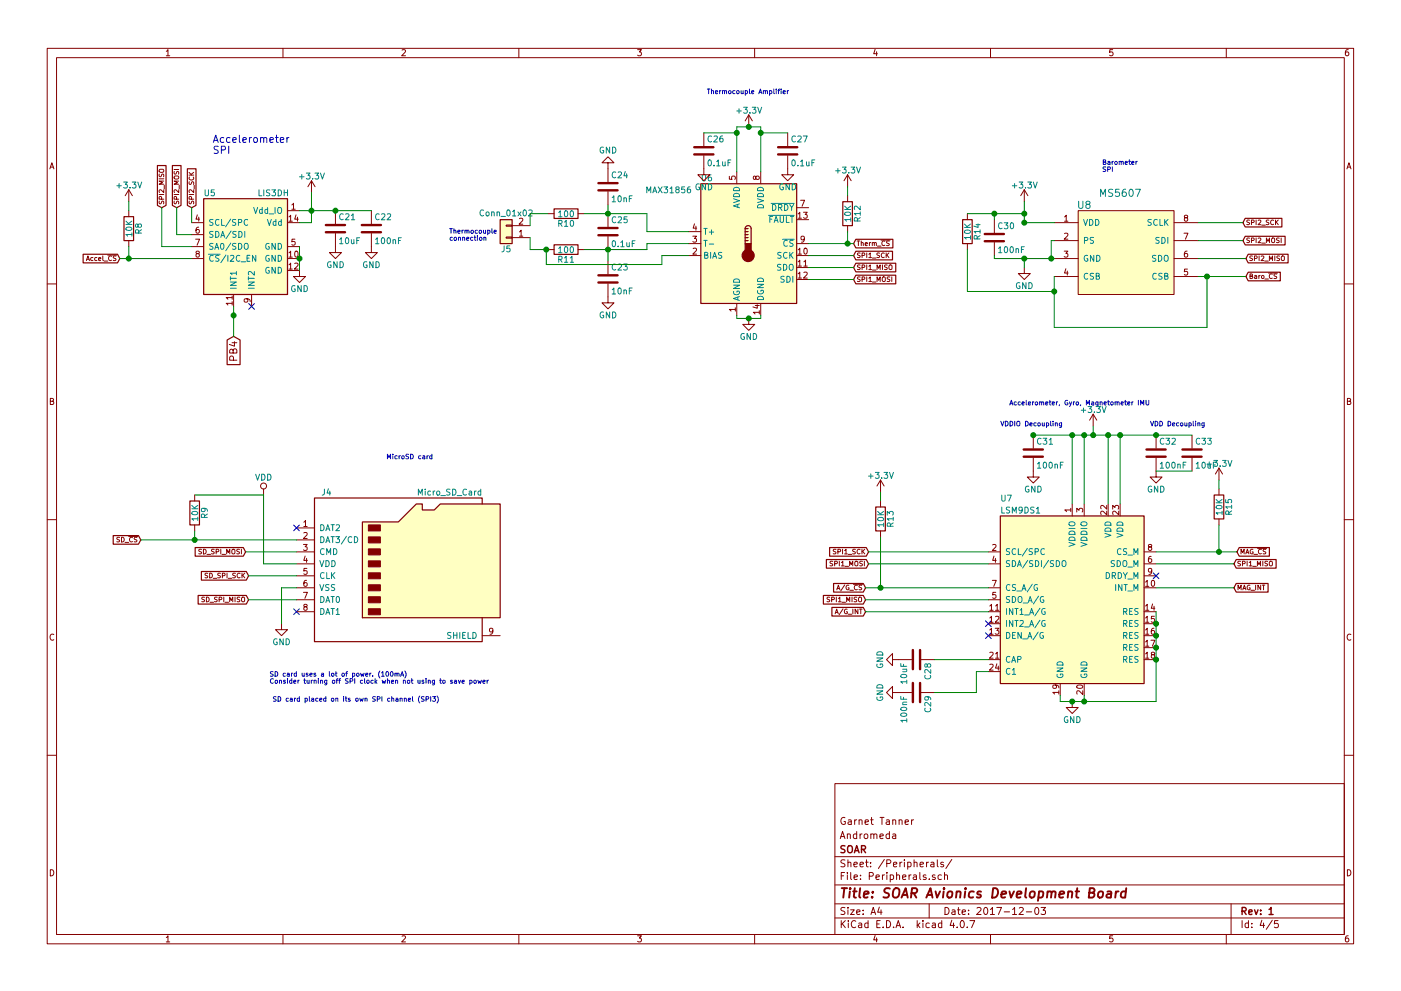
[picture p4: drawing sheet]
<svg xmlns="http://www.w3.org/2000/svg" width="297mm" height="210mm" viewBox="0 0 297 210" stroke-linecap="round" stroke-linejoin="round" font-family="sans-serif">
<g fill="none" stroke="#840000" stroke-width=".21">
<path d="M10 10.3h277v189.9h-277zM12 12.2h273v186.1h-273zM35.3 10.9l.3-.4v1.3M35.3 11.8h.7M60 10.3v1.9M85.2 10.6l.5-.1 .3 .4-.8 .9h.8M110 10.3v1.9M135.2 10.5h.8l-.4 .5 .3 .1 .1 .2-.1 .4-.2 .1-.5-.1M160 10.3v1.9M185.5 10.5l-.3 .9h.8M185.9 11v.8M210 10.3v1.9"/>
<path d="M235.9 10.5h-.6v.6h.6l.1 .5-.3 .2-.4-.1M260 10.3v1.9M285.9 10.5l-.4 .1-.2 .2-.1 .8 .3 .2 .4-.1 .1-.4-.1-.2-.4-.1-.3 .3M10.6 35.8l.4-1.3 .4 1.3M10.7 35.5h.6M33.7 37.9h1M33.8 36.9v.6a.41 .41 0 0 0 .5-.5h.4v.5M33.9 35.9h.7l.1 .5-.3 .2-.5-.1-.2-.2zM34.7 38.4h-1l.7 .4-.7 .3h1M34.8 39.3v.8M36.9 36h1M37 37.5l.8-.1 .1 .3-.3 .3-.5-.1-.2-.2z"/>
<path d="M37 36.4v.5a.41 .41 0 0 0 .5-.5l.3 .1v.5M37.9 38.4h-1l.7 .4-.7 .3h1M38 39.3v.8M40.1 37.2h1M40.1 36.6l.5 .6M40.1 38.6l.1 .5a.41 .41 0 0 0 .5-.5l.3 .1v.4M40.2 37.6a.44 .44 0 0 0 .4 .6 .44 .44 0 0 0 .4-.6M41.1 36.6l-.6 .4M41.2 39.3v.8M66 38.3l-.7 1.3M66 38.3v2.6M66 38.3l.8 1.3"/>
<path d="M128.9 34.5h1.3l-1.3-1.2-1.3 1.2h1.3v4.1M149.2 33v4.1h1.3l-1.3 1.2-1.2-1.2h1.2M149.2 28.2v2.8M154.6 37.4v.6l.6 .1v-.7h.6l.1 .2-.1 .5M156.2 36.4v2.6M158.7 24.4l-.7 1.2M158.7 24.4v2.5M158.7 24.4l.8 1.2M160.2 37.6l.3-.2h.4l.1 .2-.1 .4-.4 .1-.2-.1-.2-.6h-.3v.6l.2 .1 .2-.3M161.3 36.4v2.6M167 33v4.1h1.3l-1.3 1.2-1.3-1.2h1.3M167 28.2v2.8"/>
<path d="M179.7 37.1v2.5M179.7 37.1l-.8 1.2M179.7 37.1l.8 1.2M285.6 35.8l.4-1.3 .4 1.3M285.7 35.5h.6M18.3 55.3l.3-1 .4 1M18.4 55h.5M19.7 54.7l-.3-.1-.2 .2 .1 .4h.4M20.5 54.7l-.2-.1-.2 .2 .1 .4h.3M20.9 55l.5-.1-.1-.2-.2-.1-.2 .2 .1 .4h.3M21.8 54.3v.9l.1 .1M22.1 55.4h.7"/>
<path d="M22.8 54.1h2M23.6 54.4a.44 .44 0 0 0-.6 .4 .44 .44 0 0 0 .6 .4M24.6 54.4h-.5a.41 .41 0 0 0 .4 .5v.3h-.5M27.3 40.3v2.5M27.3 44.7v1.3M27.3 51v1.3M27.3 40.3l-.8 1.2M27.3 40.3l.8 1.2M33.7 41.3h1M33.8 42.7v.5a.41 .41 0 0 0 .5-.5l.4 .1v.5M34.3 42.3l-.1-.5-.4-.1-.1 .6h1M34.7 40.3v.6l-.7-.6-.3 .2 .1 .3"/>
<path d="M36.9 41.3h1M37 42.7v.5a.41 .41 0 0 0 .5-.5l.3 .1v.5M37.4 42.3v-.5l-.4-.1-.1 .6h1M37.9 40.3v.6l-.7-.6-.3 .2 .1 .3M40.1 41.3h1M40.1 42.7l.1 .5a.41 .41 0 0 0 .5-.5l.3 .1v.5M40.6 42.3v-.5l-.4-.1-.1 .6h1M40.6 47.2h2.6M40.6 52.3h2.6M40.6 49.8h2.6M40.6 54.9h2.6M41.1 40.3v.6l-.7-.6-.3 .2 .1 .3"/>
<path d="M41.5 50.7h.8l-.5 1.3M41.8 53.8l-.2-.2 .1-.3 .5 .1v.3l-.5 .2-.1 .2v.3l.2 .2h.2l.3-.3-.1-.4-.2-.1M41.8 45.6l-.2 .9h.7M42.1 48.2l-.3 .1-.2 .2v.7l.2 .3 .4-.2-.1-.6h-.3l-.2 .2M42.1 46.1v.8M61 57.4h2.5v1.3h1.3l-1.3 1.2-1.3-1.2h1.3M61 44.7h2.5M61 47.2h2.5M61 52.3h2.5M61 54.9h2.5M61.3 53.6l.3-.3v1.3M61.3 56.2l.3-.4v1.3"/>
<path d="M61.3 46l.3-.3v1.2M61.3 54.6h.7M61.3 57.1h.7M61.3 46.9h.7M61.9 43.5l.3-.4v1.3M61.9 44.4h.7M62.5 55.9l.5-.1 .2 .4-.8 .9h.8M62.5 50.7h-.6v.6h.6v.6l-.1 .1-.5-.1M62.6 53.4l.2-.1a.67 .67 0 0 1 .4 .6 .67 .67 0 0 1-.4 .7l-.3-.5zM62.8 45.6l-.3 .9h.7M63.1 46.1v.8M71.1 49.5v4.1h1.3l-1.3 1.3-1.3-1.3h1.3"/>
<path d="M71.1 44.7v2.8M78.7 49.5v4.1h1.3l-1.3 1.3-1.2-1.3h1.2M78.7 44.7v2.8M107.3 47.7h1.3v.3h-1.3zM107.3 50.3h1.3v.2h-1.3zM108.6 50.4h3.8M108.6 47.9h3.8M110.1 49.2l.4-.4v1.3M110.1 46.4l.5-.1 .2 .4-.7 .9h.7M110.1 50.1h.7M116.2 45.3h1.3M116.2 53h1.3"/>
<path d="M122.6 45.3h1.2M122.6 53h1.2M128.9 40.6v2.8M128.9 45.3v2.8M128.9 50.2v2.8M128.9 55.4v2.8M146 54.2h2.6M146 51.7h2.6M146 49.1h2.6M146.9 50.1h.8l-.5 .5 .4 .1v.6l-.2 .1-.5-.1M147 52.8l.4-.2 .3 .4-.8 .9h.8M147.2 47.5l-.2 .9h.7"/>
<path d="M147.5 48v.8M168.9 54.2h2.5M168.9 51.7h2.5M168.9 44.1h2.5M168.9 56.8h2.5M168.9 59.3h2.5M168.9 46.6h2.5M169.2 53l.4-.4v1.3M169.2 55.5l.4-.3v1.3M169.2 58.1l.4-.4v1.3M169.2 45.4l.4-.4v1.3M169.2 53.9h.7"/>
<path d="M169.2 56.5h.7M169.2 59h.7M169.2 46.3h.7M169.7 42.5h.9l-.5 1.3M170.4 45h.7l-.4 .5 .4 .1v.6l-.2 .1-.5-.1M170.4 55.5l.4-.3v1.3M170.4 57.8l.5-.1 .2 .4-.7 .9h.7M170.4 56.5h.7M170.5 50.6l-.2 .3-.4-.1v-.6l.4-.1 .2 .2v.8l-.3 .3h-.3M170.5 52.8l.2-.2a.67 .67 0 0 1 .5 .7 .67 .67 0 0 1-.5 .6l-.3-.5zM179.7 41.5v1.3M179.7 47.9v1.2"/>
<path d="M181.7 51.1h.6M182 51.1v1M182.4 58.8h-.6a.41 .41 0 0 0 .5 .6v.3h-.5M182.4 53.7l-.6 .1a.41 .41 0 0 0 .5 .5v.3h-.5M182.4 56.3h-.6a.41 .41 0 0 0 .5 .5v.3h-.5M182.6 51.6l.4-.1v.6M182.6 51.1v1M182.8 59.3l.5-.1v-.4l-.5-.1v1M182.8 54.2l.5-.1v-.3l-.5-.1v1M182.8 56.7h.5v-.4l-.5-.1v1M183.4 51.8l.5-.1v-.2h-.3l-.2 .1 .1 .5h.4M183.8 53.7v1"/>
<path d="M183.8 56.2v1M183.8 58.7v1M184.2 59l.3-.3v1M184.2 53.9l.3-.2v1M184.2 56.5l.3-.3v1M184.2 59.7h.6M184.2 54.7h.6M184.2 57.2h.6M184.3 51.5v.6M184.6 51.5l-.3 .2M184.9 51.6l.4-.1 .1 .6M184.9 51.5v.6"/>
<path d="M185 59.8h.7M185 54.8h.7M185 57.3h.7M185.4 51.6l.1-.1h.3v.6M186 59.7v-1l.3 .8 .3-.8v1M186 57.2v-1l.3 .7 .3-.7v1M186 52.2h.8M186.5 53.7l-.5 .1a.41 .41 0 0 0 .4 .5v.3h-.5M186.8 50.9h1.9M187.1 56.2v1M187.2 58.8l.3-.1 .2 .2v.7l-.2 .1-.4-.1-.1-.5zM187.5 53.8a.44 .44 0 0 0-.7 .4 .44 .44 0 0 0 .7 .4"/>
<path d="M187.6 51.2a.44 .44 0 0 0-.6 .4 .44 .44 0 0 0 .6 .4M187.9 53.7v1M188 54.1l.5 .6M188.1 56.3h-.5a.41 .41 0 0 0 .5 .5l-.1 .3h-.5M188.5 53.7l-.6 .5M188.5 56.4l.2-.2 .4 .2-.1 .7h-.5zM188.5 51.2h-.5a.41 .41 0 0 0 .5 .5l-.1 .4h-.4M188.7 58.8h-.6a.41 .41 0 0 0 .5 .6v.3h-.5M189.1 58.7v1M205.1 45.3v1.3M205.1 51.7v1.3M210.8 46.6v2.8"/>
<path d="M210.8 51.4v2.8M217.2 56.8v1.2h1.2l-1.2 1.3-1.3-1.3h1.3M217.2 40.3l-.8 1.2M217.2 40.3v2.5M217.2 40.3l.7 1.2M223.5 47.2h5.1M223.5 54.9h5.1M223.5 51h5.1M223.5 58.7h5.1M225.6 53.3h.8l-.4 .5 .4 .1v.5l-.2 .2-.6-.2M225.7 46l.4-.3v1.2M225.7 49.6l.5-.1 .2 .3-.8 .9h.8"/>
<path d="M225.7 46.9h.7M226 57l-.3 .9h.8M226.3 57.5v.9M228.6 44.7h20.3v17.8h-20.3zM248.9 47.2h5.1M248.9 54.9h5.1M248.9 51h5.1M248.9 58.7h5.1M251 49.5h.9l-.6 1.2M251.3 46.2l-.2-.2 .1-.2h.6v.3l-.6 .1-.1 .3 .1 .3 .1 .1h.3l.2-.2v-.4l-.2-.1M251.7 53.3h-.4l-.1 .3-.1 .7 .2 .3 .5-.2-.1-.6h-.4l-.2 .2M251.8 57.1h-.6l-.1 .6h.7v.5l-.2 .2-.5-.2"/>
<path d="M264.9 50.5l-.5 .1a.41 .41 0 0 0 .5 .5l-.1 .3h-.5M264.9 46.7l-.5 .1a.41 .41 0 0 0 .5 .5l-.1 .3h-.5M265 58.6l.5-.1v-.3l-.5-.1v1h.4l.2-.3-.2-.2M265.3 51h.5l.1-.4-.6-.1v1M265.3 47.2h.5l.1-.4-.6-.1v1M265.6 54.4h-.6a.41 .41 0 0 0 .5 .5v.3h-.5M266 54.8h.4l.1-.4-.5-.1v1M266 58.5h.4v.6M266.3 46.7v1M266.3 50.5v1M266.4 58.7l-.4 .2 .1 .2 .3-.1M266.8 50.6l.3-.1 .2 .3-.6 .7h.6"/>
<path d="M266.8 46.8l.3-.1 .2 .3-.6 .7h.6M266.9 58.4v.7M267 54.3v1M267.2 58.4l-.3 .2M267.4 54.4l.4-.1 .2 .3-.6 .7h.6M267.5 58.5h.4v.5h-.4zM267.5 51.6h.8M267.5 47.8h.8M268.1 55.4h.8M268.2 59.2h.7M268.5 51.5v-1l.3 .7 .4-.7v1M268.9 57.9h2"/>
<path d="M269 46.7l-.5 .1a.41 .41 0 0 0 .5 .5l-.1 .3h-.4M269.1 55.3v-1l.4 .7 .3-.7v1M269.6 50.6l.2-.1 .4 .1-.1 .8h-.5zM269.7 58.2a.44 .44 0 0 0-.6 .4 .44 .44 0 0 0 .6 .4M270 46.8a.44 .44 0 0 0-.6 .4 .44 .44 0 0 0 .6 .4M270.3 54.3v1M270.4 46.7v1M270.6 47.1l.4 .6M270.7 58.2h-.5a.41 .41 0 0 0 .4 .5v.3h-.5M271 46.7l-.6 .5M271.2 50.5l-.5 .1a.41 .41 0 0 0 .5 .5l-.1 .3h-.5M271.3 54.4h-.5a.41 .41 0 0 0 .4 .5v.3h-.5"/>
<path d="M271.6 50.5v1M271.8 54.4l.3-.1 .2 .2v.7l-.2 .1-.4-.1v-.6zM10 60.2h2M49.2 72.7h1M49.2 64.4h-1.2l.3 .3M49.2 63.1h-1.2l.3 .4M49.2 62.8v.7M49.2 64v.7M49.4 74.4l.3-.4 .4 .1 .1 .2v.6h-1.5l.1-.7 .3-.1 .3 .1v.7M49.5 76.4l-.1-.7-.2-.2-.4 .1-.1 .2v.6h1.5M49.5 62.5v2.5M49.7 72.5v1l-1.1-.4"/>
<path d="M52.3 63.4l.3 .2-.1 .4-.6 .1-.1-.5 .2-.2h.7l.3 .3v.3M53.3 62.5v2.5M128.9 60.2v4.1h1.3l-1.3 1.2-1.3-1.2h1.3M155.9 65.7h-1.3l.4 .3M155.9 65.3v.7M156.2 64.4v2.5M158.7 67.6v1.2h1.3l-1.3 1.3-1.2-1.3h1.2M160.1 64.8h.9M160.6 64.6v.8l-1-.3M161 66.3h-1.3l.4 .3M161 65.9v.7M161.3 64.4v2.5"/>
<path d="M285 60.2h2M10.7 85.1h.5l.1-.5-.6-.1v1.3h.5l.2-.4-.3-.3M219.1 97.1v4.1h1.2l-1.2 1.3-1.3-1.3h1.3M219.1 92.3v2.8M231.8 87.9l-.8 1.2M231.8 87.9v2.5M231.8 87.9l.7 1.2M245.1 97.1v4.1h1.3l-1.3 1.3-1.3-1.3h1.3M245.1 92.3v2.8M252.7 92.3v2.8M252.7 97.1v2.8M258.4 99.3v2.5"/>
<path d="M258.4 99.3l-.7 1.3M258.4 99.3l.8 1.3M285.7 85.1h.5l.1-.5-.6-.1v1.3h.5l.2-.4-.3-.3M10 110.3h2M25.3 114l-.5 .1a.41 .41 0 0 0 .5 .5l-.1 .3h-.4M25.8 114a.5 .5 0 0 1 .5 .5 .5 .5 0 0 1-.5 .5zM26.5 115.1h.8M27.3 113.8h1.9M28.1 114.1a.44 .44 0 0 0-.6 .4 .44 .44 0 0 0 .6 .4M29 114l-.5 .1a.41 .41 0 0 0 .5 .5l-.1 .3h-.5M41.3 105v1.3M41.3 111.4v1.2"/>
<path d="M42.7 116.6h-.5a.41 .41 0 0 0 .5 .5l-.1 .4h-.5M43.1 116.5a.5 .5 0 0 1 .6 .5 .5 .5 0 0 1-.6 .5zM43.9 117.6h.8M45.4 116.6h-.5a.41 .41 0 0 0 .5 .5l-.1 .4h-.5M45.8 117.1l.5-.1 .1-.4-.6-.1v1M46.8 116.5v1M47.1 117.6h.7M48.1 117.5v-1l.3 .7 .3-.7v1M49.3 116.6l.3-.1 .2 .2v.7l-.2 .1-.4-.1-.1-.5zM50.8 116.6h-.6a.41 .41 0 0 0 .5 .5v.4h-.5M51.2 116.5v1M55.9 103.8v1.2"/>
<path d="M62.9 112h3.8M62.9 114.5h3.8M62.9 117.1h3.8M62.9 119.6h3.8M64.3 115.5h.8l-.4 .5 .4 .1v.6l-.2 .1-.6-.1M64.4 110.8l.4-.4v1.3M64.4 113.1l.5-.1 .2 .3-.8 .9h.8M64.4 111.7h.7M64.7 118l-.3 .9h.8M65 118.5v.8M176.6 119.1l-.6 .1a.41 .41 0 0 0 .5 .5v.3h-.5M177 119.6h.4l.1-.4-.5-.1v1"/>
<path d="M177.2 116.6h-.5a.41 .41 0 0 0 .5 .5l-.1 .4h-.4M177.6 117.1l.5-.1 .1-.4-.6-.1v1M178 119.1v1M178.4 119.3l.3-.2v1M178.6 116.5v1M179.1 116.8l.3-.3v1M179.1 117.5h.6M179.8 117.6h.8M181.3 119.2l.2-.1 .4 .1-.1 .8-.5-.1zM181.4 116.6h-.6a.41 .41 0 0 0 .5 .5v.4h-.5M182.3 116.6a.44 .44 0 0 0-.6 .4 .44 .44 0 0 0 .6 .4M182.8 116.5v1"/>
<path d="M182.9 119.1l-.6 .1a.41 .41 0 0 0 .5 .5v.3h-.5M182.9 117l.4 .5M183.3 119.1v1M183.3 116.5l-.5 .6M186.7 101.8v2.6M186.7 106.3v1.3M186.7 112.6v1.3M186.7 101.8l-.8 1.3M186.7 101.8l.8 1.3M209.5 117.1h2.6M209.5 119.6h2.6M210.5 115.6l.4-.1 .3 .4-.8 .9h.8"/>
<path d="M210.7 118l-.2 .9h.7M211 118.5v.8M227 108.2h-1.2l.3 .4M227 107.8v.8M227.3 106.9v2.6M228.3 108.6v-.8l.5 .5 .1-.4h.5l.2 .2-.2 .5M229.9 106.9v2.6M234.6 108.5v.7l-.9-.7-.3 .2 .1 .5M234.6 107.2v.8l-.9-.8-.3 .3 .1 .4M234.9 106.9v2.6M235.9 108v-.8l.5 .5 .1-.4h.6l.1 .2-.1 .5M237.2 108.5v.7l-.9-.7-.4 .2 .1 .5"/>
<path d="M237.5 106.9v2.6M242.6 117.1h2.5M242.6 119.6h2.5M243.7 116l-.2-.2v-.2h.6v.3l-.5 .2-.1 .2v.4l.2 .1h.3l.2-.3-.1-.3-.1-.2M244.1 118.1h-.4l-.2 .3v.7l.2 .2 .4-.1v-.6l-.4-.1-.2 .3M258.4 103.8v1.2M258.4 110.1v1.3M263 119.1l-.5 .1a.41 .41 0 0 0 .5 .5l-.1 .3h-.5M263.1 117.5v-1l.3 .7 .4-.7v1M263.4 119.6h.5l.1-.4-.6-.1v1M264.1 117.5l.4-1 .3 1M264.2 117.2h.5"/>
<path d="M264.4 119.1v1M264.8 119.3l.4-.2v1M265.6 116.6a.45 .45 0 0 0-.6 .4 .45 .45 0 0 0 .7 .4v-.3h-.2M265.9 117.6h.7M266.6 116.4h2M267.4 116.6a.44 .44 0 0 0-.6 .4 .44 .44 0 0 0 .6 .4M267.7 119.1v1M268.4 116.6h-.6a.41 .41 0 0 0 .5 .5v.4h-.5M268.8 119.1l-.6 .1a.41 .41 0 0 0 .5 .5v.3h-.5M269.2 119.2l.2-.1 .3 .1-.1 .8-.4-.1zM285 110.3h2M11.4 134.6a.58 .58 0 0 0-.8 .6 .58 .58 0 0 0 .8 .5"/>
<path d="M43.4 126.7l-.6 .1a.41 .41 0 0 0 .5 .5v.3h-.5M43.8 126.7a.5 .5 0 0 1 .6 .5 .5 .5 0 0 1-.6 .5zM44 121.7h-.5a.41 .41 0 0 0 .5 .5l-.1 .3h-.4M44.4 121.6a.5 .5 0 0 1 .6 .5 .5 .5 0 0 1-.6 .5zM44.5 127.8h.8M45.2 122.7h.8M46.1 126.7l-.6 .1a.41 .41 0 0 0 .5 .5l-.1 .3h-.4M46.5 127.2h.4l.1-.4-.5-.1v1M46.7 121.7h-.5a.41 .41 0 0 0 .5 .5l-.1 .3h-.4M47.1 122.1h.5l.1-.4-.6-.1v1M47.4 126.7v1M47.7 127.8h.8"/>
<path d="M48.1 121.6v1M48.4 122.7h.7M48.7 127.7v-1l.3 .7 .4-.7v1M49.8 126.7v1M49.9 121.7h-.5a.41 .41 0 0 0 .5 .5l-.1 .3h-.5M50.9 126.7l-.6 .1a.41 .41 0 0 0 .5 .5l-.1 .3h-.4M50.9 121.7a.44 .44 0 0 0-.6 .4 .44 .44 0 0 0 .6 .4M51.3 121.6v1M51.4 126.7h.2l.2 .1v.8l-.2 .1-.3-.1-.1-.6zM51.5 122l.4 .6M51.9 121.6l-.6 .6M59.7 132.3v1.3h1.3l-1.3 1.3-1.3-1.3h1.3"/>
<path d="M62.9 122.2h3.8M62.9 124.7h3.8M62.9 127.2h3.8M62.9 129.8h3.8M64.3 125.7h.9l-.6 1.2M64.6 128.7l-.2-.2 .1-.2h.6v.3l-.6 .2-.1 .2 .1 .4 .1 .1h.3l.2-.3v-.3l-.2-.2M65 123.1l-.4 .1-.1 .2-.1 .7 .2 .3 .5-.1-.1-.6-.4-.1-.2 .2M65.1 120.6h-.6l-.1 .6h.7v.5l-.2 .2-.5-.2M102.2 134.9h3.8M104.5 133.8l-.2 .3-.4-.1-.1-.6 .5-.1 .2 .2-.1 .8-.3 .3h-.2M175.9 126.7l-.5 .1a.41 .41 0 0 0 .5 .5l-.1 .3h-.5M176.3 127.2h.5l.1-.4-.6-.1v1"/>
<path d="M177.1 130.2l.3-1 .3 1M177.1 129.9h.5M177.3 126.7v1M177.4 125.1l.3-1 .4 1M177.5 124.9h.5M177.7 127l.4-.3v1M177.7 127.7h.6M178.4 120.1h.6M178.5 127.8h.8M178.7 129.2l-.8 1.2M179.1 124.1l-.8 1.3M179.1 120.2h.8"/>
<path d="M179.5 127.7v-1l.3 .7 .4-.7v1M179.6 129.3a.45 .45 0 0 0-.6 .4 .45 .45 0 0 0 .7 .4v-.3h-.2M179.8 130.3h.8M180 124.2a.45 .45 0 0 0-.6 .5 .45 .45 0 0 0 .6 .3v-.3h-.2M180.1 120.1v-1l.4 .7 .3-.7v1M180.2 125.2h.7M180.6 126.7v1M180.8 129.2v1M180.9 124h2M181.7 126.7l-.6 .1a.41 .41 0 0 0 .5 .5v.3h-.5M181.8 124.3a.44 .44 0 0 0-.7 .3 .44 .44 0 0 0 .7 .4M181.9 129.2v1l-.6-1v1"/>
<path d="M182.1 126.8l.2-.1 .4 .1-.2 .8h-.4zM182.2 129.2h.6M182.5 129.2v1M182.7 124.2l-.5 .1a.41 .41 0 0 0 .5 .5l-.1 .3h-.5M189.2 139.9v-1.2l-1.2 1.2 1.2 1.3v-1.3h4.1M195.3 139.9h2.8M209.5 124.7h2.6M209.5 127.2h2.6M209.5 129.8h2.6M209.5 134.9h2.6M209.5 139.9h2.6M209.5 132.3h2.6"/>
<path d="M209.9 128.6l.3-.4v1.3M209.9 138.5l.4-.1 .3 .3-.8 .9h.8M209.9 131.1l.3-.3v1.2M209.9 133.6l.3-.3v1.3M209.9 129.5h.7M209.9 132h.7M209.9 134.6h.7M210.4 123.1h.8l-.5 1.3M211 133.3h.8l-.4 .5 .3 .1v.5l-.1 .2-.6-.2M211.1 128.6l.3-.4v1.3M211.1 138.7l.3-.3v1.2M211.1 130.9l.5-.1 .2 .3-.8 .9h.8"/>
<path d="M211.1 129.5h.7M211.1 139.6h.7M211.1 125.7h-.6v.6h.6v.5l-.2 .1-.4-.1M242.6 122.2h2.5M242.6 124.7h2.5M242.6 129.8h2.5M242.6 134.9h2.5M242.6 139.9h2.5M242.6 132.3h2.5M242.6 137.4h2.5M242.9 123.5l.3-.4v1.3M242.9 128.6l.3-.4v1.3"/>
<path d="M242.9 131.1l.3-.3v1.2M242.9 133.6l.3-.3v1.3M242.9 136.2l.3-.4v1.3M242.9 138.7l.3-.3v1.2M242.9 124.4h.7M242.9 129.5h.7M242.9 139.6h.7M242.9 132h.7M242.9 134.6h.7M242.9 137.1h.7M244 135.8h.9l-.6 1.3M244.2 121.1l-.2 .3-.4-.1-.1-.6 .5-.1 .2 .2-.1 .8-.3 .3h-.2"/>
<path d="M244.2 123.2l.2-.1a.67 .67 0 0 1 .4 .7 .67 .67 0 0 1-.4 .6l-.3-.5zM244.3 138.9l-.2-.2v-.2h.7v.3l-.6 .2-.1 .2v.3l.2 .1h.3l.2-.2v-.4l-.2-.1M244.4 128.1l-.3 1h.8M244.7 133.3h-.4l-.2 .3v.7l.2 .3 .5-.2-.1-.6h-.4l-.2 .2M244.7 128.6v.9M244.8 130.8h-.7v.5h.7v.6l-.2 .1-.5-.1M262.5 125.1v-1l.3 .8 .3-.8v1M263.5 125.1l.3-1 .4 1M263.6 124.9h.5M264.8 120.1h.6M265 124.2a.45 .45 0 0 0-.6 .5 .45 .45 0 0 0 .6 .3v-.3h-.2M265.2 125.2h.8"/>
<path d="M265.6 120.2h.8M266.2 124.1v1M266.6 120.1v-1l.3 .7 .4-.7v1M267.3 124.1v1l-.6-1v1M267.6 124.1h.6M267.9 124.1v1M286.4 134.6a.58 .58 0 0 0-.8 .6 .58 .58 0 0 0 .8 .5M189.2 146.9v-1.2l-1.2 1.2 1.2 1.3v-1.3h4.1M195.3 146.9h2.8M209.5 142.5h2.6M209.9 141l.4-.1 .3 .4-.8 .9h.8M211.4 140.8l-.3 1h.7"/>
<path d="M211.7 141.3v.9M223.7 145.3l.3 .3-.1 .3-.6 .1-.1-.4 .2-.3 .8 .1 .3 .3v.2M224.5 146.9h-1.3l.4 .4M224.5 146.6v.7M224.8 145v2.6M227.3 148.8v1.3h1.3l-1.3 1.3-1.2-1.3h1.2M228.3 145.5a.76 .76 0 0 1 1.3 .3 .74 .74 0 0 1-1.3-.2zM229.6 146.6v.7l-.9-.7-.4 .2 .1 .5M229.9 145v2.6M10 160.2h2M177 166.3h108v32h-108zM178.2 177.9l.4-1.5 .5 1.5"/>
<path d="M178.3 177.5h.7M179.1 173.5a.69 .69 0 0 0-.8 .7 .69 .69 0 0 0 .9 .6v-.5h-.3M179.7 177.1l.2-.2 .3 .1 .1 .9M179.7 176.9v1M179.9 174h.5l.1 .9M180.5 174.3l-.7 .3 .2 .3 .5-.1M181.2 173.9v1M181.6 177l-.4-.1-.3 .3 .1 .6 .2 .1 .4-.1M181.6 173.9l-.4 .3M181.6 176.4v1.5M182.1 174.1l.2-.2 .4 .1 .1 .9M182.1 173.9v1"/>
<path d="M182.3 176.9v1M182.8 176.9l-.5 .3M183.3 177.1l.2-.2 .4 .2 .1 .5-.1 .2-.4 .1-.2-.1zM183.4 174.4l.7-.1v-.3l-.5-.1-.2 .2 .1 .7h.6M184.6 173.9h.5M184.6 177.1l.2-.2 .4 .1 .1 .9M184.6 176.9v1M184.8 173.4v1.3l.3 .2M185.3 177.1l.2-.2 .4 .1v.9M186.6 177.4l.7-.1-.1-.3-.4-.1-.2 .2v.7h.6M186.6 173.4h.8M187 173.4v1.5"/>
<path d="M187.9 174h.6l.1 .9M188.6 177l-.5-.1-.2 .3v.6l.2 .1 .5-.1M188.6 174.3l-.7 .3 .2 .3 .5-.1M188.6 176.4v1.5M189.3 177h.6v.9M189.3 174.1l.2-.2 .4 .1v.9M189.3 173.9v1M189.9 177.3l-.7 .3 .2 .3 .5-.1M190.6 174.1l.2-.2 .4 .1 .1 .9M190.6 173.9v1M191.9 174.4l.7-.1v-.3l-.5-.1-.2 .2 .1 .7h.6M193.3 173.9v1"/>
<path d="M193.7 173.9l-.4 .3M285 160.2h2M10.7 184.5a.65 .65 0 0 1 .7 .7 .65 .65 0 0 1-.7 .6zM35.3 198.9l.3-.4v1.3M35.3 199.8h.7M60 198.3v1.9M85.2 198.6l.5-.1 .3 .4-.8 .9h.8M110 198.3v1.9M135.2 198.5h.8l-.4 .5 .3 .1 .1 .2-.1 .4-.2 .1-.5-.1M160 198.3v1.9M177 194.8h108M177 191.8h108"/>
<path d="M177 187.8h108M177 181.8h108M178.4 195.3v1.5M178.4 185.8h.5M178.6 196l.6 .8M179.1 185.1h-.7v1.5M179.1 192.6l-.5-.1-.3 .3 .1 .3 .7 .4v.4l-.2 .1-.6-.1M179.1 182.5l-.5-.1-.3 .3 .1 .3 .7 .4v.4l-.2 .1-.6-.1M179.2 195.3l-.8 .9M179.7 185.1v.2M179.7 185.6v1M179.8 192.5v.2"/>
<path d="M179.8 183.1l.2-.2 .4 .1v.9M179.8 182.4v1.5M179.8 193v1M179.9 195.3v.2M179.9 195.8v1M180.3 193h.8l-.8 1h.8M180.4 185.1v1.3l.2 .2M181.1 183.4l.7-.1-.1-.3-.4-.1-.2 .2v.7h.6M181.1 186.1l.7-.1-.1-.3-.4-.1-.2 .2 .1 .7h.5M181.4 195.5a.71 .71 0 0 0-1 .5 .71 .71 0 0 0 .8 .8l.2-.1M181.6 193.5l.7-.1v-.3l-.4-.1-.3 .2 .1 .7h.6M182.1 195.9h.6v.9"/>
<path d="M182.3 183.4l.8-.1-.1-.3-.4-.1-.3 .2 .1 .7h.6M182.4 186.5v.1M182.4 185.7v.1M182.7 196.2l-.7 .3 .2 .3 .5-.1M183 193.9v.1M183 193.1v.1M183.5 182.9h.6M183.7 182.4v1.3l.4 .2M184 195.9l-.4-.1-.3 .3 .1 .6 .2 .1 .4-.1M184 195.3v1.5M184.3 185.9l.7-.1 .2-.2-.1-.3-.2-.2h-.6v1.5M184.6 183.8v.1"/>
<path d="M184.6 183v.1M184.7 194l.4-1.5 .5 1.5M184.8 193.6h.7M185.5 198.5l-.3 .9h.8M185.7 186.1l.7-.1v-.3l-.4-.1-.3 .2 .1 .7h.6M185.9 199v.8M185.9 196h.5M186.4 192.5l-.3 1h.9M186.6 195.3h-.7v1.5h.7M186.8 193v1M187.1 185.6v1M187.2 196.7v.1"/>
<path d="M187.5 182.3l-1.3 2M187.5 185.6l-.4 .3M188 195.3a.76 .76 0 0 1 .8 .8 .76 .76 0 0 1-.8 .7zM188 183.2l.7-.1 .2-.2-.1-.3-.2-.2h-.6v1.5M188 185.1v.2M188 185.6v1M188.7 185.7l.5-.1 .3 .3-.2 .6h-.6M188.7 185.6v1.5M189.4 183.4l.7-.1v-.3l-.4-.1-.3 .2 .1 .7h.6M189.5 196.7v.1M190 196.8l.4-1.5 .6 1.5M190.1 185.7l.2-.1 .4 .1v.9"/>
<path d="M190.1 196.4h.7M190.1 185.1v1.5M190.8 182.9v1M191.2 182.9l-.4 .3M191.4 186.1l.7-.1-.1-.3-.4-.1-.2 .2v.7h.6M191.5 196.7v.1M191.7 182.4v.2M191.7 182.9v1M192.5 183l.4-.1 .3 .3-.2 .6h-.5M192.5 182.9v1.5M192.7 185.6v1M193.2 185.6l-.5 .3"/>
<path d="M193.7 185.7h.6v.9M193.8 183.1l.2-.2 .4 .1v.9M193.8 182.4v1.5M194.3 186l-.7 .3 .2 .3 .5-.1M194.5 195.3v1.5M194.6 196.3l.4 .5M195 185.1v1.3l.2 .2M195 195.8l-.5 .6M195.1 183.4l.7-.1-.1-.3-.4-.1-.2 .2v.7h.6M195.7 195.3v.2M195.7 195.8v1M196.3 185.7l-.3-.1-.3 .2 .1 .2 .5 .2v.3h-.6"/>
<path d="M196.4 182.9v1M196.9 182.9l-.5 .3M197 191.8v3M197 195.9l-.4-.1-.3 .3 .1 .6 .2 .1 .4-.1M197 186.5v.1M197.4 183h.6v.9M197.7 195.9h.6v.9M198 183.3l-.7 .3 .2 .3 .5-.1M198.2 185.7l-.3-.1-.2 .2v.2l.5 .2v.3h-.5M198.3 196.2l-.7 .3 .2 .3 .5-.1M198.7 182.4v1.3l.2 .2M199.6 185.7l-.4-.1-.3 .3 .1 .6 .2 .1 .4-.1"/>
<path d="M199.7 195.9l-.5-.1-.2 .3v.6l.2 .1 .5-.1M199.7 195.3v1.5M200 183l-.3-.1-.3 .2 .1 .3 .5 .1v.3h-.6M200.3 185.7l.2-.1 .3 .1 .1 .9M200.3 185.1v1.5M200.4 192.5a.76 .76 0 0 1 .8 .8 .76 .76 0 0 1-.8 .7zM201.8 195.2l-.4 1.1h1M201.8 182.3l-1.3 2M201.9 193.1h.5l.1 .9M202.2 195.8v1M202.5 193.4l-.7 .3 .2 .3 .5-.1M202.9 196.7v.1"/>
<path d="M203 193h.6M203.2 192.5v1.3l.4 .2M203.8 195.4l.1-.1a.8 .8 0 0 1 .6 .8 .8 .8 0 0 1-.6 .7 .97 .97 0 0 1-.1-1.4zM204 193.5l.7-.1-.1-.3-.4-.1-.2 .2 .1 .7h.5M205.1 196.7v.1M205.4 193.9v.1M205.4 193.1v.1M205.6 195.3h1.1l-.7 1.5M207.1 192.7l.6-.2 .3 .5-.9 1h.9M208.7 192.7l.2-.2a.8 .8 0 0 1 .5 .8 .8 .8 0 0 1-.5 .7l-.3-.5zM210 193l.4-.5v1.5M210 194h.8"/>
<path d="M210 198.3v1.9M211.3 192.5h1l-.6 1.5M212.9 193.5h1.1M214.7 193l.4-.5v1.5M214.7 194h.8M216.1 192.7l.6-.2 .3 .5-1 1h1M217.6 193.5h1.1M219.5 192.7l.2-.2a.8 .8 0 0 1 .6 .8 .8 .8 0 0 1-.6 .7l-.3-.5zM220.7 192.5h1l-.5 .6 .4 .1v.7l-.2 .1-.7-.1M235.9 198.5h-.6v.7l.6-.1 .1 .5-.3 .2-.4-.1M260 198.3v1.9M261 191.8v6.5"/>
<path d="M263.3 195.3v1.5M264.7 195.9l-.4-.1-.3 .3 .1 .6 .2 .1 .4-.1M264.7 195.3v1.5M265.4 196.7v.1M265.4 195.9v.1M267.5 195.2l-.3 1.1h.9M267.9 195.8v1M269.7 195.2l-1.2 2M271 195.3h-.7l-.1 .7h.7l.1 .2v.5l-.2 .1-.6-.1M285.7 184.5a.65 .65 0 0 1 .7 .7 .65 .65 0 0 1-.7 .6zM285.9 198.5l-.4 .1-.2 .3-.1 .7 .3 .2 .4-.1 .1-.4-.1-.2-.4-.1-.3 .3"/>
<circle cx="55.9" cy="103.1" r=".63"/>
</g>
<g fill="none" stroke="#840000" stroke-width=".3">
<path d="M179.1 179.5l-.5-.1-.3 .3 .1 .3 .7 .4v.4l-.2 .1-.6-.1M179.8 179.6l.3-.2a.53 .53 0 0 1 .6 .5v.5a.51 .51 0 0 1-.8 .4 1.05 1.05 0 0 1-.1-1.2zM181.2 180.9l.4-1.5 .5 1.5M181.3 180.5h.7M182.7 180.2l.7-.1 .1-.2-.1-.3-.2-.2h-.5v1.5M183 180.2l.5 .7M263.3 193.3l.8-.1 .1-.2-.1-.3-.2-.2h-.6v1.5M263.7 193.3l.5 .7M264.8 193.5l.7-.1-.1-.3-.4-.1-.2 .2v.7h.6M266 193l.3 1 .4-1M267.3 193.9v.1M267.3 193.1v.1"/>
<path d="M269.1 193l.4-.5v1.5M269.1 194h.8"/>
</g>
<g fill="none" stroke="#840000" stroke-width=".41">
<path d="M178.5 188.4h1.1M179 188.4l-.2 2M180.2 189.1l-.2 1.3M180.3 188.4l-.1 .2 .2-.1-.1-.1-.1 .2M180.9 189.1h.7M181.2 188.4l-.2 1.8 .1 .1 .4 .1M182.4 188.4l-.2 1.8 .2 .2M183.2 189.8l.9-.2v-.4l-.6-.1-.3 .3v.9h.7M184.9 190.3v.1M185.1 189.2l-.1 .2-.1-.1 .2-.1-.1 .2M188.7 188.5l-.8-.1-.3 .2v.6l.8 .4 .1 .5-.4 .3-.8-.1M189.5 188.7a.66 .66 0 0 1 1.2 0 1.43 1.43 0 0 1-.6 1.7l-.6-.1a1.49 1.49 0 0 1 0-1.6z"/>
<path d="M191.1 190.4l.9-2 .5 2M191.4 189.9h.9M193.2 189.5l1-.1a.56 .56 0 0 0 .1-.9l-.9-.1-.3 2M193.7 189.5l.6 .9M196.4 190.4l.9-2 .4 2M196.6 189.9h1M198.3 189.1l.4 1.3 .6-1.3M200.1 189.1l-.2 1.3M200.2 188.4l-.1 .2 .2-.1-.1-.1-.1 .2M201 189.3l.3-.2 .6 .2v.8l-.5 .3-.5-.1zM202.8 189.3l.3-.2 .5 .1v1.2M202.8 189.1l-.1 1.3"/>
<path d="M204.6 189.1l-.1 1.3M204.7 188.4v.2l.1-.1-.1-.1v.2M206.5 189.2l-.2-.1a.67 .67 0 0 0-.8 .4v.8l.2 .1 .6-.1M208 189.2l-.5-.1-.3 .4 .2 .3 .5 .1 .1 .3-.2 .1h-.7M210.6 188.4a1 1 0 0 1 1.1 .8 1 1 0 0 1-.6 1.1l-.8 .1zM212.3 189.8l1-.2v-.4h-.8l-.2 1 .2 .2 .6-.1M214 189.1l.4 1.3 .6-1.3M215.6 189.8l1-.2-.1-.4-.6-.1-.3 .3v.9h.8M217.6 188.4l-.3 1.8 .3 .2M218.5 189.3l.3-.2 .6 .2-.1 .8-.4 .3-.5-.1zM220.3 189.2l.6-.1 .3 .2-.2 1a.67 .67 0 0 1-.8 0M220.3 189.1l-.2 2"/>
<path d="M222.1 189.3l.3-.2 .5 .1-.1 1.2M222.1 189.1l-.1 1.3M223 189.4a.52 .52 0 0 1 .7-.2v1.2M224.6 189.8l1-.2v-.4l-.6-.1-.3 .3-.1 .9h.8M226.5 189.3l.3-.2 .5 .1-.1 1.2M226.5 189.1l-.1 1.3M228 189.1h.8M228.4 188.4l-.2 1.8 .1 .1 .4 .1M231 189.4l.8-.1a.46 .46 0 0 0 .3-.5 .46 .46 0 0 0-.4-.4h-.6l-.3 2h.8l.3-.1 .2-.5-.5-.4M233 189.3l.3-.2 .5 .2v.8l-.4 .3-.6-.1zM234.8 189.2h.8l-.1 1.2M235.6 189.6l-.7 .1a.4 .4 0 0 0-.3 .3 .4 .4 0 0 0 .2 .4l.7-.1"/>
<path d="M236.6 189.1l-.2 1.3M237.2 189.1l-.4 .1-.2 .3M238.7 189.2l-.2-.1a.67 .67 0 0 0-.8 .4v.8l.3 .1 .6-.1M238.8 188.4l-.2 2"/>
</g>
<g fill="#ffffc2" stroke="#ffffc2" stroke-width=".21">
<path d="M43.2 42.2h17.8v20.3h-17.8z"/>
<path d="M76.8 110.7h7.7l3.8-3.8h1.2v1.3h2.6l1.2-1.3h12.7v24.2h-29.2z"/>
<path d="M228.6 44.7h20.3v17.8h-20.3z"/>
<path d="M148.6 39h20.3v25.4h-20.3z"/>
<path d="M212.1 109.5h30.5v35.5h-30.5z"/>
<path d="M106 46.6h2.6v5.1h-2.6z"/>
</g>
<g fill="none" stroke="#840000" stroke-width=".25">
<path d="M33.4 35.1h1.8v8.5l-.9 .5-.9-.5zM36.6 35.1h1.8v8.5l-.9 .5-.9-.5zM39.7 35.8h1.9v7.8l-1 .5-.9-.5zM148.6 39h20.3v25.4h-20.3zM17.6 53.9h7.3l.5 1-.5 .9h-7.3zM26.3 46h2v5h-2zM43.2 42.2h17.8v20.3h-17.8zM106 46.6h2.6v5.1h-2.6zM117.5 44.3h5.1v2h-5.1zM117.5 51.9h5.1v2.1h-5.1zM158 48.5a.64 .64 0 0 1 .6-.6 .64 .64 0 0 1 .7 .6v3.2M158 51h.6"/>
<path d="M158 50.4h.6M158 49.8h.6M158 49.1h.6M158 48.5v3.2M158 48.5h.6M178.7 42.8h2v5.1h-2zM181.5 58.4h8.4v1.8h-8.4l-.5-.9zM181.5 53.3h7.7v1.8h-7.7l-.5-.9zM181.5 55.8h8.4v1.9h-8.4l-.5-.9zM181.5 50.8h7.8v1.8h-7.8l-.5-.9zM204.1 46.6h2v5.1h-2zM264 50.1h8.5v1.9h-8.5l-.5-1z"/>
<path d="M264 46.3h7.8v1.9h-7.8l-.5-1zM264.6 53.9h8.5v1.9h-8.5l-.4-.9zM264.6 57.8h6.8v1.8h-6.8l-.4-.9zM48.2 72.1l1.3-.7 1.4 .7v5.3h-2.7zM24 113.6h5.4l.4 .9-.4 1h-5.4zM40.3 106.3h2v5.1h-2zM41.4 116.2h10.2l.5 .9-.5 .9h-10.2zM76.8 110.7h7.7l3.8-3.8h1.2v1.3h2.6l1.2-1.3h12.7v24.2h-29.2zM102.2 106.9v-1.2h-35.5v30.4h35.5v-5M175.2 118.7h8.5l.4 .9-.4 .9h-8.5zM175.9 116.2h7.8l.4 .9-.4 .9h-7.8zM185.7 107.6h2v5h-2z"/>
<path d="M212.1 109.5h30.5v35.5h-30.5zM257.4 105h2.1v5.1h-2.1zM262.1 118.7h8.5v1.8h-8.5l-.5-.9zM262.7 116.2h6.4v1.8h-6.4l-.4-.9zM42 126.3h10.2l.5 .9-.5 1h-10.2zM42.7 121.3h9.5l.5 .9-.5 .9h-9.5zM174.6 126.3h8.4l.5 .9-.5 1h-8.4zM176.4 128.9h6.6l.5 .9-.5 .9h-6.6zM176.7 123.8h6.3l.5 .9-.5 .9h-6.3zM262.1 123.8h6.8v1.8h-6.8l-.5-.9z"/>
</g>
<g fill="none" stroke="#008484" stroke-width=".21">
<path d="M24.8 39.4h.9M25.2 38.9v1M26.2 38.6h.8l-.4 .5 .3 .1v.6l-.1 .1-.6-.1M27.6 39.8v.1M28 38.6h.8l-.4 .5 .4 .1v.6l-.2 .1-.6-.1M29.2 38.6l.4 1.3 .4-1.3M63.5 37.5h1M64 37v1M64.9 36.7h.8l-.4 .5 .4 .1v.6l-.2 .1-.6-.1M66.3 37.9v.1M66.8 36.7h.8l-.5 .5 .4 .1v.6l-.2 .1-.5-.1M67.9 36.7l.5 1.3 .4-1.3"/>
<path d="M127.9 31.3a.59 .59 0 0 0-.7 .5 .59 .59 0 0 0 .7 .6l.1-.5h-.2M129.3 31.2v1.3l-.8-1.3v1.3M129.9 31.2a.64 .64 0 0 1 .7 .6 .64 .64 0 0 1-.7 .7zM130.6 36.6a.56 .56 0 0 0-.8 .5 .56 .56 0 0 0 .8 .5M131.1 36.6l.4-.1 .3 .3-.8 .9h.8M132.6 36.4l-.3 .9h.7M132.9 36.9v.8M139.5 39.6l.9 1.3M140.4 39.6l-.9 1.3M140.8 39.6h.8l-.5 .5 .4 .1v.6l-.2 .1-.5-.1M142.1 40l.3-.4v1.3M145.2 39.6h-.6l-.1 .6h.7v.6l-.2 .1-.5-.1"/>
<path d="M146.3 39.6l-.4 .1-.1 .2-.1 .8 .2 .2 .5-.1-.1-.6-.4-.1-.2 .3M148.3 39.1a.59 .59 0 0 0-.8 .5 .59 .59 0 0 0 .8 .6v-.5h-.2M148.9 37.1v1l.2 .3h.3l.2-.3v-1M149.6 39v1.3l-.7-1.3v1.3M150.2 39a.64 .64 0 0 1 .7 .6 .64 .64 0 0 1-.7 .7zM150.2 34l.2-.1a.67 .67 0 0 1 .4 .7 .67 .67 0 0 1-.4 .6l-.3-.5zM150.7 37.1l-.3 .1-.2 .2v.7l.2 .3 .4-.2-.1-.6h-.3l-.2 .2M150.9 29a.56 .56 0 0 0-.8 .5 .56 .56 0 0 0 .8 .5M151.4 29l.5-.2 .2 .4-.8 .9h.8M151.4 35.1v.1M151.9 34.3l.4-.4v1.3M151.9 35.2h.8"/>
<path d="M153.2 28.8l-.4 .1-.1 .3-.1 .7 .2 .2 .5-.1-.1-.6-.4-.1-.2 .3M153.2 34.3l.1 .8 .3 .1 .1-.1M153.7 34.3v.9M154.4 34.5h.4M155 33.9h-.6v1.3M155.7 39.8a.67 .67 0 0 1 .8 0 .67 .67 0 0 1 .3 .7h-1.3zM156.2 23.5h1M156.7 23.1v.9M157.7 22.8h.7l-.4 .4 .4 .1v.6l-.2 .1-.5-.1M159 23.9v.1M159.5 22.8h.8l-.5 .4 .4 .1v.6l-.2 .1-.5-.1M160.7 40a.69 .69 0 0 1 .7-.2 .69 .69 0 0 1 .5 .7h-1.3z"/>
<path d="M160.7 22.8l.4 1.2 .4-1.2M166 39.1a.59 .59 0 0 0-.7 .5 .59 .59 0 0 0 .7 .6l.1-.5h-.2M167.4 39v1.3l-.8-1.3v1.3M168 39a.64 .64 0 0 1 .7 .6 .64 .64 0 0 1-.7 .7zM168 34l.2-.1a.67 .67 0 0 1 .4 .7 .67 .67 0 0 1-.4 .6l-.3-.5zM168.7 29a.56 .56 0 0 0-.8 .5 .56 .56 0 0 0 .8 .5M169.2 29l.4-.2 .3 .4-.8 .9h.8M169.2 35.1v.1M169.7 34.3l.4-.4v1.3M169.7 35.2h.7M170.3 28.8h.8l-.5 1.3M171 34.3v.8l.3 .1 .2-.1"/>
<path d="M171.5 34.3v.9M172.1 34.5h.5M172.7 33.9h-.6v1.3M177.2 36.2h.9M177.6 35.8v.9M178.6 35.5h.8l-.4 .4 .3 .1v.6l-.1 .1-.6-.1M180 36.6v.1M180.4 35.5h.8l-.4 .4 .4 .1v.6l-.2 .1-.6-.1M181.6 35.5l.4 1.2 .4-1.2M214.6 39.4h1M215.1 38.9v1M216.1 38.6h.8l-.5 .5 .4 .1v.6l-.2 .1-.5-.1"/>
<path d="M217.4 39.8v.1M217.9 38.6h.8l-.4 .5 .3 .1v.6l-.1 .1-.6-.1M219.1 38.6l.4 1.3 .4-1.3M26.7 47.6h1.3M26.7 46.9l.7 .7M26.8 48.3a.69 .69 0 0 1 1.2 .3 .74 .74 0 0 1-1.3-.1zM28 49.8h-1.3l.4 .3M28 49.4v.7M28 46.9l-.8 .5M29.3 47.7l.2-.2 .4 .1 .1 .1-.1 .5h-.4l-.2-.1-.2-.5h-.3v.6h.2l.3-.2M29.4 49.4l-.1-.6h-.5l-.1 .6h1.3M30 48.7l-.6 .4"/>
<path d="M43.5 40.3v1l.2 .2h.3l.2-.2v-1M44.2 53.9h2.5M45.2 46.6h-.6l-.1 .4a.54 .54 0 0 1 .6 .7l-.2 .1-.5-.1M45.2 49.1h-.6l-.1 .5a.54 .54 0 0 1 .6 .6l-.2 .2-.5-.1M45.2 51.7h-.6l-.1 .4a.54 .54 0 0 1 .6 .7l-.2 .1-.5-.1M45.2 54.3a.56 .56 0 0 0-.8 .5 .56 .56 0 0 0 .8 .5M45.4 40.3h-.6v.6h.6v.5l-.2 .1-.4-.1M45.5 52.9l.4-1.3 .5 1.3M45.7 52.5h.6M45.7 49.1a.64 .64 0 0 1 .7 .6 .64 .64 0 0 1-.7 .7zM46.4 46.7a.56 .56 0 0 0-.7 .5 .56 .56 0 0 0 .7 .5M46.4 54.2h-.6v.5a.54 .54 0 0 1 .6 .6l-.2 .1h-.5"/>
<path d="M46.8 50.4l.4-1.3 .5 1.3M46.9 51.7l.1-.1a.67 .67 0 0 1 .5 .7 .67 .67 0 0 1-.5 .6l-.2-.5zM46.9 50h.6M47 46.6v1.2h.6M47.9 54.1l-1.1 1.6M48.3 54.2v1.2M48.8 59.8h1.3l-1.3 .7h1.3M48.8 59h1.3M48.8 58.7v.7M48.9 54.3l.5-.1 .2 .3-.8 .9h.8M48.9 46.5l-1.1 1.6M48.9 51.6l-1 1.6"/>
<path d="M49 49l-1.1 1.7M50 46.6h-.6l-.1 .4a.54 .54 0 0 1 .6 .7l-.1 .1-.5-.1M50 51.7h-.6v.4a.54 .54 0 0 1 .6 .7l-.2 .1-.5-.1M50.1 49.1h-.6l-.1 .5a.54 .54 0 0 1 .6 .6l-.2 .2-.4-.1M50.1 58h-1.3l.4 .3M50.1 57.6v.7M50.5 47.2l.7-.1v-.4l-.7-.1v1.2M50.6 51.6a.64 .64 0 0 1 .7 .7 .64 .64 0 0 1-.7 .6zM50.6 49.1a.64 .64 0 0 1 .7 .6 .64 .64 0 0 1-.7 .7zM50.9 54.3a.56 .56 0 0 0-.8 .5 .56 .56 0 0 0 .8 .5M51.1 55.5h1M51.9 49.1v1.3"/>
<path d="M52 51.7h.5l.1 .8a.42 .42 0 0 1-.2 .4 .42 .42 0 0 1-.4-.1l-.2-.3zM52.4 54.8h.4M52.5 46.7a.56 .56 0 0 0-.7 .5 .56 .56 0 0 0 .7 .5M52.7 59.8h1.2l-1.2 .7h1.2M52.7 58.7v.7M52.7 59h1.2M53 54.2h-.6v1.2h.6M53.8 44l.4 1.3 .4-1.3M53.9 57.6v.8l-.9-.8-.3 .2 .1 .5M54.2 54.2v1.2l-.7-1.2v1.2M54.9 40.3v1.2h.6M55.6 44.5l-.4-.1-.2 .3 .1 .5h.5"/>
<path d="M55.6 44v1.3M55.9 40.3v1.2M56.7 46.6l.4 1.2 .4-1.2M56.7 44.5l-.3-.1-.2 .3 .1 .5h.4M56.7 44v1.3M57 51.7a.59 .59 0 0 0-.7 .6 .59 .59 0 0 0 .7 .5l.1-.5h-.2M57 54.2a.59 .59 0 0 0-.7 .6 .59 .59 0 0 0 .7 .6l.1-.5h-.2M57 56.8a.59 .59 0 0 0-.7 .5 .59 .59 0 0 0 .7 .6l.1-.5h-.2M57 45.4h1M57.2 40.3h-.6l-.1 .5a.54 .54 0 0 1 .6 .6l-.1 .1h-.5M57.6 40.3h.8l-.4 .5 .4 .1v.5l-.2 .1-.6-.1M58.3 44v1.3"/>
<path d="M58.4 51.6v1.3l-.7-1.3v1.3M58.4 54.2v1.2l-.7-1.2v1.2M58.4 56.7v1.3l-.7-1.3v1.3M58.5 47h-.4l-.2 .2 .1 .5h.5M58.5 46.6v1.2M58.9 44.2l.3-.2 .3 .1 .2 .8a.42 .42 0 0 1-.2 .3 .42 .42 0 0 1-.4 0l-.2-.3zM59 51.6a.64 .64 0 0 1 .7 .7 .64 .64 0 0 1-.7 .6zM59 54.2a.64 .64 0 0 1 .7 .6 .64 .64 0 0 1-.7 .6zM59 56.7a.64 .64 0 0 1 .7 .6 .64 .64 0 0 1-.7 .7zM59 40.3a.64 .64 0 0 1 .7 .6 .64 .64 0 0 1-.7 .6zM59.6 47h-.3l-.2 .2 .1 .5h.4M59.6 46.6v1.2"/>
<path d="M60.2 40.3v1.2M60.2 40.9h.8M61 40.3v1.2M70.2 55.6a.59 .59 0 0 0-.8 .5 .59 .59 0 0 0 .8 .6v-.5h-.2M71.5 55.5v1.3l-.7-1.3v1.3M72 50.8l.4-.4v1.3M72 51.7h.7M72.1 55.5a.64 .64 0 0 1 .7 .7 .64 .64 0 0 1-.7 .6zM72.8 45.5a.56 .56 0 0 0-.8 .5 .56 .56 0 0 0 .8 .5M73.3 45.5l.5-.1 .2 .3-.8 .9h.8M73.3 50.5l.2-.1a.67 .67 0 0 1 .5 .7 .67 .67 0 0 1-.5 .6l-.3-.5zM74.5 45.7l.4-.3v1.2"/>
<path d="M74.5 50.8v.8l.4 .1 .1-.1M74.5 46.6h.7M75 50.8v.9M75.6 51h.5M76.3 50.4h-.7v1.3M77.8 55.6a.59 .59 0 0 0-.7 .5 .59 .59 0 0 0 .7 .6v-.5h-.2M79.1 55.5v1.3l-.7-1.3v1.3M79.6 50.8l.4-.4v1.3M79.6 51.7h.7M79.7 55.5a.64 .64 0 0 1 .7 .7 .64 .64 0 0 1-.7 .6zM80.4 45.5a.56 .56 0 0 0-.8 .5 .56 .56 0 0 0 .8 .5M80.9 45.5l.5-.1 .2 .3-.8 .9h.8"/>
<path d="M80.9 50.5l.2-.1a.67 .67 0 0 1 .5 .7 .67 .67 0 0 1-.5 .6l-.3-.5zM82.1 45.5l.5-.1 .2 .3-.8 .9h.8M82.2 50.5l.1-.1a.67 .67 0 0 1 .5 .7 .67 .67 0 0 1-.5 .6l-.2-.5zM83.3 51l.2-.2 .3 .1 .1 .8M83.3 50.8v.9M84.5 51h.4M85.1 50.4h-.6v1.3M102.5 44.6a.56 .56 0 0 0-.7 .6 .56 .56 0 0 0 .7 .5M103.1 45.1l.4-.1 .2 .2v.4l-.2 .2-.4-.1zM104.2 45.1l.2-.1h.3l.1 .8M104.2 45v.8M105.4 45.1l.2-.1h.3v.8"/>
<path d="M105.4 45v.8M106.2 45.9h1M106.9 52.2l-.1 1-.4 .2M107.5 44.6l.2-.1a.67 .67 0 0 1 .5 .7 .67 .67 0 0 1-.5 .6l-.3-.5zM108.1 52.2h-.6l-.1 .6h.7v.5l-.2 .1-.5-.1M108.7 44.9l.3-.4v1.3M108.7 45.8h.7M109.8 45l.7 .8M110.5 45l-.7 .8M111 44.6l.2-.1a.67 .67 0 0 1 .4 .7 .67 .67 0 0 1-.4 .6l-.3-.5zM112.1 44.6l.5-.1 .2 .4-.8 .9h.8M118.4 45.1l.4-.4v1.3"/>
<path d="M118.4 52.7l.4-.4v1.3M118.4 46h.8M118.4 53.6h.8M118.5 47.4l.6-.1v-.4l-.6-.1v1.2M118.5 55h.6v-.5l-.6-.1v1.2M118.8 47.4l.4 .6M118.8 55l.4 .6M119.7 47.1l.3-.3v1.2M119.7 54.7l.3-.3v1.2M119.7 48h.7M119.7 55.6h.7M119.8 44.8l.1-.1a.67 .67 0 0 1 .5 .7 .67 .67 0 0 1-.5 .6l-.2-.5z"/>
<path d="M119.8 52.4l.1-.1a.67 .67 0 0 1 .5 .7 .67 .67 0 0 1-.5 .6l-.2-.5zM120.9 54.7l.4-.3v1.2M120.9 55.6h.7M121 44.8l.2-.1a.67 .67 0 0 1 .4 .7 .67 .67 0 0 1-.4 .6l-.3-.5zM121 52.4l.2-.1a.67 .67 0 0 1 .4 .7 .67 .67 0 0 1-.4 .6l-.3-.5zM121 46.9l.2-.1a.67 .67 0 0 1 .4 .6 .67 .67 0 0 1-.4 .6l-.3-.5zM129.8 41.9l.3-.4v1.3M129.8 42.8h.7M129.9 51.2l.2-.1a.67 .67 0 0 1 .4 .6 .67 .67 0 0 1-.4 .6l-.3-.4zM130.6 46.1a.56 .56 0 0 0-.8 .5 .56 .56 0 0 0 .8 .5M130.6 56.1a.56 .56 0 0 0-.8 .5 .56 .56 0 0 0 .8 .6M131.1 46.1l.4-.1 .3 .3-.8 1h.8"/>
<path d="M131.1 52.2v.1M131.1 56.1l.4-.1 .3 .4-.8 .9h.8M131.1 41.7l.2-.2a.67 .67 0 0 1 .4 .7 .67 .67 0 0 1-.4 .6l-.3-.5zM131.6 51.4l.4-.3v1.2M131.6 52.3h.7M132.2 56h.8l-.4 .5 .3 .1v.6l-.1 .1-.6-.1M132.3 42.1l.2-.1h.3v.8M132.3 42v.8M132.9 51.5v.8h.3l.2-.1M132.9 46h-.6v.6h.6v.5l-.1 .2-.5-.2M133.4 51.5v.8M133.4 42.1h.5"/>
<path d="M134 41.5h-.6v1.3M134 51.7h.5M134.6 51.1h-.6v1.2M137.1 40.9v-1.3l.5 .9 .4-.9v1.3M138.4 40.9l.4-1.3 .4 1.3M138.5 40.5h.6M142.1 40.9h.7M143.5 40.2l-.2-.3v-.2h.6v.4l-.5 .1-.1 .2v.4l.2 .1h.3l.2-.2-.1-.4-.1-.1M149.2 51h.7M149.2 48.5h.7M149.4 54.1l.6-.1v-.4l-.6-.1v1.3h.5l.2-.4-.3-.3M149.6 48.5v1.2"/>
<path d="M149.6 51v1.3M150.4 51.8h.9M150.4 49.2h.9M150.7 53.5v1.3M150.9 48.8v.9M151.1 54.8l.4-1.3 .4 1.3M151.2 54.4h.6M153 53.6h-.6v.4a.54 .54 0 0 1 .6 .7l-.2 .1-.5-.1M155.5 42.2l1.3 .4-1.3 .4M155.6 41.2a.69 .69 0 0 1 .8-.1 .69 .69 0 0 1 .4 .6h-1.3zM155.7 59.3a.67 .67 0 0 1 .8-.1 .67 .67 0 0 1 .3 .7h-1.3zM156.4 43.4v.6"/>
<path d="M156.8 43.3l-1.3 .4 1.3 .4M160.6 42.2l1.3 .4-1.3 .4M160.7 43.6a.69 .69 0 0 1 .7-.2 .69 .69 0 0 1 .5 .7h-1.3zM160.7 41.2a.69 .69 0 0 1 .7-.1 .69 .69 0 0 1 .5 .6h-1.3zM160.7 59.2a.69 .69 0 0 1 .7-.2 .69 .69 0 0 1 .5 .7h-1.3zM162.9 45.7h5.5M163.2 46.5h.5M163.5 43.1h4.9M163.8 43.4a.64 .64 0 0 1 .7 .6 .64 .64 0 0 1-.7 .6zM163.8 45.9h-.6v1.3M164.1 47.2l.4-1.3 .5 1.3M164.3 46.8h.5"/>
<path d="M165.1 44h.6v-.5l-.6-.1v1.2M165.4 44l.4 .6M165.4 45.9v1l.2 .3h.3l.2-.3v-1M165.6 56.1h-.7v.5a.54 .54 0 0 1 .6 .6l-.2 .1h-.5M165.6 53.6h-.6l-.1 .4a.54 .54 0 0 1 .7 .7l-.2 .1-.5-.1M165.9 50.8h2.5M166.1 56.1a.64 .64 0 0 1 .7 .6 .64 .64 0 0 1-.7 .6zM166.3 58.7h-.6l-.1 .4a.54 .54 0 0 1 .6 .7l-.2 .1-.4-.1M166.3 43.4a.64 .64 0 0 1 .8 .6 .64 .64 0 0 1-.8 .6zM166.7 45.9v1.3h.6M166.8 58.6a.64 .64 0 0 1 .7 .7 .64 .64 0 0 1-.7 .6zM166.9 53.6a.56 .56 0 0 0-.8 .6 .56 .56 0 0 0 .8 .5"/>
<path d="M166.9 51.1a.56 .56 0 0 0-.7 .5 .56 .56 0 0 0 .7 .5M167.4 56.3l.2-.2h.4l.2 .8a.42 .42 0 0 1-.2 .4 .42 .42 0 0 1-.5 0l-.2-.4zM167.4 43.4l.4 .6 .5-.6M167.4 53.5v1.3M167.6 45.9h.7M167.6 54.1l.5 .7M167.8 44v.6M167.9 45.9v1.3M168.1 58.6v1.3M168.1 51h-.6v.5a.54 .54 0 0 1 .6 .6l-.2 .2-.5-.1M168.1 53.5l-.7 .7M179.1 44.4h1.3"/>
<path d="M179.1 43.7l.7 .7M179.1 45.2a.76 .76 0 0 1 1.3 .2 .74 .74 0 0 1-1.3-.1zM180.4 46.6h-1.3l.4 .3M180.4 46.2v.7M180.4 43.7l-.8 .6M181.8 46.9l-.1-.6-.5-.1-.1 .7h1.3M182.4 45.3h-1.3l.4 .4M182.4 43.7v.8l-.9-.8-.4 .3 .1 .4M182.4 46.2l-.6 .4M182.4 45v.7M204.5 48.3h1.3M204.5 47.5l.7 .8"/>
<path d="M204.5 49a.76 .76 0 0 1 1.3 .2 .74 .74 0 0 1-1.3-.1zM205.8 50.4h-1.3l.4 .3M205.8 50v.7M205.8 47.5l-.8 .6M206.9 47.7h.9M207.2 50.7l-.1-.6-.5-.1-.1 .7h1.3M207.4 47.5v.8l-.9-.3M207.8 49.1h-1.3l.4 .4M207.8 50l-.6 .4M207.8 48.8v.7M211.7 52.7l.4-.4v1.3M211.7 53.6h.7"/>
<path d="M212.5 47.4a.56 .56 0 0 0-.8 .5 .56 .56 0 0 0 .8 .5M212.9 47.3h.8l-.4 .4 .3 .1v.6l-.1 .1-.6-.1M213 52.4l.2-.1a.67 .67 0 0 1 .5 .7 .67 .67 0 0 1-.5 .6l-.3-.5zM214.2 52.4l.2-.1a.67 .67 0 0 1 .5 .7 .67 .67 0 0 1-.5 .6l-.3-.5zM214.3 47.4l.2-.1a.67 .67 0 0 1 .4 .6 .67 .67 0 0 1-.4 .6l-.3-.4zM215.4 52.9l.2-.1h.3l.1 .8M215.4 52.8v.8M216.6 52.9h.4M217.2 52.3h-.6v1.3M217.5 60v1.2l-.7-1.2v1.2M218.1 60a.64 .64 0 0 1 .8 .6 .64 .64 0 0 1-.8 .6zM228.7 42.7v1.2l.3 .3h.3l.3-.3v-1.2"/>
<path d="M229.7 46.6l.4 1.2 .5-1.2M229.9 51l.6-.1 .1-.4-.7-.1v1.2M230.5 43.4l-.3-.4 .1-.2 .2-.1 .5 .1 .1 .2-.1 .2-.6 .2-.2 .2v.3l.3 .3h.3l.3-.3v-.3l-.3-.2M230.6 54.2a.59 .59 0 0 0-.7 .6 .59 .59 0 0 0 .7 .6v-.5h-.2M230.6 58.1a.56 .56 0 0 0-.7 .5 .56 .56 0 0 0 .7 .5M231 46.6a.64 .64 0 0 1 .7 .6 .64 .64 0 0 1-.7 .6zM231.9 50.4h-.7v.4a.54 .54 0 0 1 .6 .7l-.2 .1h-.5M231.9 58h-.7v.5a.54 .54 0 0 1 .6 .6l-.2 .2-.5-.1M231.9 54.2v1.2l-.7-1.2v1.2M232.3 46.6a.64 .64 0 0 1 .7 .6 .64 .64 0 0 1-.7 .6zM232.4 58.6l.6-.1v-.4l-.6-.1v1.3h.5l.2-.5-.3-.2M232.5 54.2a.64 .64 0 0 1 .7 .6 .64 .64 0 0 1-.7 .6z"/>
<path d="M233.3 41.7v-1.5l.6 1 .5-1v1.5M235.9 40.2h-.6l-.2 .1v.4l.7 .3 .1 .4-.3 .3-.6-.1M237.3 40.2h-.7l-.1 .7 .2-.2 .5 .1 .2 .6-.3 .3-.6-.2M238.7 40.2h-.5a.99 .99 0 0 0 0 1.5l.5-.2 .1-.5-.3-.3h-.3l-.3 .3M239.5 40.3l.3-.1a.81 .81 0 0 1 .5 .7 .81 .81 0 0 1-.5 .8l-.3-.2-.1-.4zM240.8 40.2h1l-.7 1.5M244.1 46.6h-.6l-.1 .4a.54 .54 0 0 1 .6 .7l-.1 .1-.5-.1M245.1 54.2h-.7v.5a.54 .54 0 0 1 .6 .6l-.2 .1h-.5M245.2 58.1a.56 .56 0 0 0-.8 .5 .56 .56 0 0 0 .8 .5M245.4 46.7a.56 .56 0 0 0-.8 .5 .56 .56 0 0 0 .8 .5M245.6 54.2a.64 .64 0 0 1 .7 .6 .64 .64 0 0 1-.7 .6zM245.8 50.4h-.6l-.1 .4a.54 .54 0 0 1 .6 .7l-.2 .1h-.4"/>
<path d="M245.9 46.6v1.2h.6M246.3 50.4a.64 .64 0 0 1 .7 .6 .64 .64 0 0 1-.7 .6zM246.4 58h-.6l-.1 .5a.54 .54 0 0 1 .6 .6l-.1 .2-.5-.1M246.9 58.6l.6-.1v-.4l-.6-.1v1.3h.5l.2-.5-.2-.2M246.9 46.6v1.2M247 54.2h.5l.2 .8a.42 .42 0 0 1-.2 .4 .42 .42 0 0 1-.5 0l-.2-.4zM247.1 47.1l.5 .7M247.6 50.4v1.2M247.6 46.6l-.7 .7M48.8 61.2h1.3M52.7 61.2h1.2M62.5 60.6a.59 .59 0 0 0-.7 .6 .59 .59 0 0 0 .7 .6l.1-.5h-.2"/>
<path d="M63.9 60.6v1.3l-.8-1.3v1.3M64.5 60.6a.64 .64 0 0 1 .7 .6 .64 .64 0 0 1-.7 .7zM127.9 66.2a.59 .59 0 0 0-.7 .6 .59 .59 0 0 0 .7 .6l.1-.5h-.2M129.3 66.2v1.3l-.8-1.3v1.3M129.8 61.5l.3-.4v1.3M129.8 62.4h.7M129.9 66.2a.64 .64 0 0 1 .7 .6 .64 .64 0 0 1-.7 .7zM131.1 61.2l.2-.1a.67 .67 0 0 1 .4 .6 .67 .67 0 0 1-.4 .7l-.3-.5zM132.3 61.6l.2-.1 .3 .1v.8M132.3 61.5v.9M133.4 61.7h.5M134 61.1h-.6v1.3"/>
<path d="M155.5 60.5h1.3l-1.3 .7h1.3M155.6 61.8a.59 .59 0 0 0 .5 .7 .59 .59 0 0 0 .6-.7h-.5v.2M156.4 63v.6M156.8 62.9l-1.3 .4 1.3 .4M157.8 70.8a.59 .59 0 0 0-.7 .6 .59 .59 0 0 0 .7 .6v-.5h-.2M159.1 70.8v1.2l-.7-1.2v1.2M159.7 70.8a.64 .64 0 0 1 .7 .6 .64 .64 0 0 1-.7 .6zM160.6 60.3h1.3l-1.3 .7h1.3M160.7 63.1a.69 .69 0 0 1 .7-.2 .69 .69 0 0 1 .5 .7h-1.3zM160.7 61.6a.59 .59 0 0 0 .5 .8 .59 .59 0 0 0 .6-.8h-.5v.2M216.2 60a.59 .59 0 0 0-.7 .6 .59 .59 0 0 0 .7 .6l.1-.5h-.3M220 98.4l.3-.3v1.2"/>
<path d="M220 99.3h.7M220.7 93.1a.56 .56 0 0 0-.7 .5 .56 .56 0 0 0 .7 .5M221.2 93h.7l-.4 .5 .4 .1v.5l-.2 .2-.5-.2M221.3 98.2l.2-.1a.67 .67 0 0 1 .4 .6 .67 .67 0 0 1-.4 .6l-.3-.4zM222.5 93.3l.3-.3v1.3M222.5 94.3h.7M222.5 98.2l.2-.1a.67 .67 0 0 1 .4 .6 .67 .67 0 0 1-.4 .6l-.3-.4zM223.7 98.6l.2-.1h.3v.8M223.7 98.5v.8M224.8 98.6h.4M225.4 98.1h-.6v1.2M229.2 87h1"/>
<path d="M229.7 86.6v.9M230.7 86.3h.8l-.5 .4 .4 .1v.6l-.2 .1-.5-.1M232 87.4v.1M232.5 86.3h.8l-.4 .4 .3 .1v.6l-.1 .1-.6-.1M233.7 86.3l.4 1.2 .4-1.2M246 98.4l.4-.3v1.2M246 99.3h.7M246.8 93.1a.56 .56 0 0 0-.8 .5 .56 .56 0 0 0 .8 .5M247.2 93h.8l-.5 .5 .4 .1v.5l-.1 .2-.6-.2M247.3 98.2l.2-.1a.67 .67 0 0 1 .4 .6 .67 .67 0 0 1-.4 .6l-.3-.4zM248.5 93.1l.5-.1 .2 .3-.8 1h.8M248.5 98.2l.2-.1a.67 .67 0 0 1 .5 .6 .67 .67 0 0 1-.5 .6l-.3-.4z"/>
<path d="M249.7 98.6l.2-.1h.3v.8M249.7 98.5v.8M250.9 98.6h.4M251.5 98.1h-.6v1.2M253.6 98.4l.4-.3v1.2M253.6 99.3h.7M254.4 93.1a.56 .56 0 0 0-.8 .5 .56 .56 0 0 0 .8 .5M254.8 93h.8l-.4 .5 .3 .1v.5l-.1 .2-.6-.2M254.9 98.2l.2-.1a.67 .67 0 0 1 .5 .6 .67 .67 0 0 1-.5 .6l-.3-.4zM255.9 98.5h1M256 93h.8l-.4 .5 .4 .1v.5l-.2 .2-.6-.2M256.1 98.5l.1 .8h.3l.1-.1"/>
<path d="M256.4 98v1M256.6 98.5v.8M257.3 98.6h.4M257.4 97.7h.7l-.4 .5 .4 .1v.5l-.2 .2-.5-.2M257.9 98.1h-.6v1.2M258.7 98.8v.2M259.2 97.7h.8l-.5 .5 .4 .1v.5l-.2 .2-.5-.2M260.3 97.7l.5 1.3 .4-1.3M40.7 107.9h1.2M40.7 107.2l.7 .7M40.8 108.6a.69 .69 0 0 1 1.1 .3 .74 .74 0 0 1-1.2-.1zM41.9 110.1h-1.2l.3 .3"/>
<path d="M41.9 109.7v.7M41.9 107.2l-.7 .6M43.2 107.8l.3 .3-.1 .4h-.6l-.1-.4 .2-.3 .8 .1 .3 .3v.3M43.4 109.8l-.1-.6-.5-.1-.1 .7h1.3M44 109.1l-.6 .4M54.2 100.6l.4 1.3 .4-1.3M55.5 100.6a.64 .64 0 0 1 .7 .6 .64 .64 0 0 1-.7 .7zM56.7 100.6a.64 .64 0 0 1 .8 .6 .64 .64 0 0 1-.8 .7zM67.8 118.9l.4 1.3 .5-1.3M68 111.3a.64 .64 0 0 1 .7 .7 .64 .64 0 0 1-.7 .6zM68 113.9a.64 .64 0 0 1 .7 .6 .64 .64 0 0 1-.7 .6zM68.7 116.5a.56 .56 0 0 0-.8 .5 .56 .56 0 0 0 .8 .5"/>
<path d="M68.8 103.8l-.1 1-.4 .2M69.1 112.6l.4-1.3 .4 1.3M69.1 115.1l.4-1.2 .4 1.2M69.1 118.9a.64 .64 0 0 1 .7 .7 .64 .64 0 0 1-.7 .6zM69.2 112.2h.6M69.2 114.8h.6M69.3 117.7v-1.3l.4 .9 .4-.9v1.3M69.6 103.7l-.3 .9h.8M69.9 104.2v.8M70.2 111.3h.7M70.2 113.9h.7M70.4 118.9a.64 .64 0 0 1 .7 .7 .64 .64 0 0 1-.7 .6z"/>
<path d="M70.5 111.3v1.3M70.5 113.9v1.2M70.7 116.4a.64 .64 0 0 1 .7 .6 .64 .64 0 0 1-.7 .7zM71.2 113.9h.8l-.4 .4 .3 .1v.6l-.1 .1-.6-.1M71.3 111.4l.5-.1 .2 .4-.8 .9h.8M73.5 113.8l-1.1 1.6M74.6 114a.56 .56 0 0 0-.8 .5 .56 .56 0 0 0 .8 .5M75.1 113.9a.64 .64 0 0 1 .8 .6 .64 .64 0 0 1-.8 .6zM88.7 105v-1.2l.4 .9 .4-.9v1.2M90.1 103.8v.1M90.1 104.2v.8M91.3 104.3l-.4-.1-.2 .2 .1 .6h.5"/>
<path d="M91.8 104.2v.8M92.2 104.2l-.4 .2M92.6 104.3l.4-.1 .2 .2v.4l-.2 .2-.4-.1zM93.5 105.2h.9M95.4 103.8h-.6l-.1 .5a.54 .54 0 0 1 .7 .6l-.2 .1h-.5M96 103.8a.64 .64 0 0 1 .7 .6 .64 .64 0 0 1-.7 .6zM96.9 105.2h1M98.9 103.9a.56 .56 0 0 0-.8 .5 .56 .56 0 0 0 .8 .5M99.5 104.3h.4l.1 .7M100 104.5l-.6 .2 .2 .3h.4M100.6 104.2v.8M101 104.2l-.4 .2"/>
<path d="M101.9 104.3l-.3-.1-.3 .2 .1 .6h.5M101.9 103.8v1.2M184.1 101h1M184.6 100.5v1M185.6 100.2h.8l-.4 .5 .3 .1v.6l-.1 .1-.6-.1M186.1 109.2h1.3M186.1 108.5l.7 .7M186.1 110a.76 .76 0 0 1 1.3 .2 .74 .74 0 0 1-1.3-.1zM186.9 101.4v.1M187.4 111.3h-1.3l.3 .4M187.4 111v.7M187.4 108.5l-.8 .5"/>
<path d="M187.4 100.2h.8l-.4 .5 .4 .1v.6l-.2 .1-.6-.1M188.1 109.3v-.8l.5 .4 .1-.3h.6l.1 .1-.1 .6M188.6 100.2l.4 1.3 .4-1.3M188.8 111.7l-.1-.7h-.5l-.1 .7h1.3M189.4 110.1h-1.3l.4 .3M189.4 110.9l-.6 .4M189.4 109.7v.7M212.4 105v1.1l.2 .2h.3l.2-.2v-1.1M212.4 107.6v1.3h.6M213.6 105h.8l-.5 1.3M214.1 116.5h-.6l-.1 .4a.54 .54 0 0 1 .6 .6l-.2 .2-.4-.1M214.1 119h-.6l-.1 .4a.54 .54 0 0 1 .6 .7l-.2 .1-.4-.1"/>
<path d="M214.1 107.6h-.6l-.1 .5a.54 .54 0 0 1 .6 .6l-.2 .2-.4-.1M214.6 118.9a.64 .64 0 0 1 .7 .7 .64 .64 0 0 1-.7 .6zM214.6 108.9v-1.3l.5 .9 .4-.9v1.3M215.3 116.5a.56 .56 0 0 0-.7 .5 .56 .56 0 0 0 .7 .5M215.8 119.8h.6M215.9 116.4v1.3h.6M216.7 108.1l-.2 .3-.4-.1v-.6l.4-.1 .2 .2v.8l-.3 .3h-.3M217.3 107.6a.64 .64 0 0 1 .7 .6 .64 .64 0 0 1-.7 .7zM217.8 116.3l-1.1 1.7M217.9 118.9l-1.1 1.6M218.1 103.2a.59 .59 0 0 0-.7 .6 .59 .59 0 0 0 .7 .5l.1-.4h-.3M218.9 116.5h-.6l-.1 .4a.54 .54 0 0 1 .6 .6l-.1 .2-.5-.1"/>
<path d="M219 119h-.6l-.1 .4a.54 .54 0 0 1 .6 .7l-.2 .1-.4-.1M219.2 107.6h-.6v.5a.54 .54 0 0 1 .6 .6l-.2 .2-.5-.1M219.4 103.1v1.3l-.7-1.3v1.3M219.5 117.1l.6-.1v-.5l-.6-.1v1.3M219.5 118.9a.64 .64 0 0 1 .8 .7 .64 .64 0 0 1-.8 .6zM219.7 107.9l.4-.3v1.3M219.7 108.9h.7M220 103.1a.64 .64 0 0 1 .8 .7 .64 .64 0 0 1-.8 .6zM220.8 118.9v1.3M221.4 116.5a.56 .56 0 0 0-.7 .5 .56 .56 0 0 0 .7 .5M222.3 118.9l-1.1 1.6M223.4 119h-.6l-.1 .4a.54 .54 0 0 1 .6 .7l-.1 .1-.5-.1"/>
<path d="M224 118.9a.64 .64 0 0 1 .7 .7 .64 .64 0 0 1-.7 .6zM225.2 119.1l.3-.2 .3 .1 .2 .8a.42 .42 0 0 1-.2 .4 .42 .42 0 0 1-.5-.1l-.1-.3zM226.6 115.1l1.3 .4-1.3 .4M226.6 112.1h1.3M226.7 114.2a.69 .69 0 0 1 .8-.2 .69 .69 0 0 1 .4 .6h-1.3zM226.7 112.9a.69 .69 0 0 1 .8-.2 .69 .69 0 0 1 .4 .7h-1.3zM226.7 110.9l.8-.2a.42 .42 0 0 1 .4 .2 .42 .42 0 0 1-.1 .5l-.3 .2-.7-.1-.2-.2zM229.2 115.1l1.3 .4-1.3 .4M229.2 112.1h1.3M229.2 114.2a.69 .69 0 0 1 .8-.2 .69 .69 0 0 1 .5 .6h-1.3zM229.2 112.9a.69 .69 0 0 1 .8-.2 .69 .69 0 0 1 .5 .7h-1.3zM229.2 110.9l.8-.2a.42 .42 0 0 1 .4 .2 .42 .42 0 0 1 0 .5l-.4 .2-.6-.1-.2-.2z"/>
<path d="M234.3 113.2l1.2 .4-1.2 .4M234.3 112.2a.69 .69 0 0 1 .8-.2 .69 .69 0 0 1 .4 .7h-1.2zM234.4 110.8a.67 .67 0 0 1 .8 0 .67 .67 0 0 1 .3 .6h-1.2zM236.3 119h-.6l-.1 .4a.54 .54 0 0 1 .6 .7l-.1 .1-.5-.1M236.8 113.2l1.3 .4-1.3 .4M236.9 118.9a.64 .64 0 0 1 .7 .7 .64 .64 0 0 1-.7 .6zM236.9 112.2a.69 .69 0 0 1 .7-.2 .69 .69 0 0 1 .5 .7h-1.3zM236.9 111a.69 .69 0 0 1 .7-.2 .69 .69 0 0 1 .5 .6h-1.3zM237.7 116.5a.56 .56 0 0 0-.8 .5 .56 .56 0 0 0 .8 .5M238.1 119.1l.3-.2 .3 .1 .2 .8a.42 .42 0 0 1-.2 .4 .42 .42 0 0 1-.4-.1l-.2-.3zM238.9 116.5h-.6l-.1 .4a.54 .54 0 0 1 .6 .6l-.1 .2-.5-.1M239.1 117.8h1"/>
<path d="M240.4 117.7v-1.3l.4 .9 .4-.9v1.3M244.1 103.2a.59 .59 0 0 0-.7 .6 .59 .59 0 0 0 .7 .5l.1-.4h-.2M245.5 103.1v1.3l-.7-1.3v1.3M246.1 103.1a.64 .64 0 0 1 .7 .7 .64 .64 0 0 1-.7 .6zM257.8 106.7h1.3M257.8 106l.7 .7M257.9 107.4a.76 .76 0 0 1 1.2 .3 .74 .74 0 0 1-1.3-.2zM259.1 108.8h-1.3l.4 .4M259.1 108.5v.7M259.1 106l-.7 .5M259.9 106v.6l.6 .1v-.7h.5l.1 .2-.1 .5M260.5 109.1v-.6h-.5l-.1 .6h1.2"/>
<path d="M261.1 107.5h-1.2l.3 .4M261.1 108.4l-.6 .4M261.1 107.2v.7M58.7 135.6a.59 .59 0 0 0-.7 .6 .59 .59 0 0 0 .7 .5l.1-.5h-.3M60 135.5v1.3l-.7-1.3v1.3M60.7 135.5a.64 .64 0 0 1 .7 .7 .64 .64 0 0 1-.7 .6zM67.8 124l.4 1.3 .5-1.3M68 126.6a.64 .64 0 0 1 .7 .6 .64 .64 0 0 1-.7 .6zM68 129.1a.64 .64 0 0 1 .7 .6 .64 .64 0 0 1-.7 .7zM68.7 121.6a.56 .56 0 0 0-.8 .5 .56 .56 0 0 0 .8 .5M69.1 127.8l.4-1.2 .4 1.2M69.1 130.4l.4-1.3 .4 1.3"/>
<path d="M69.2 127.5h.6M69.2 130h.6M69.3 121.5v1.3h.6M69.7 124.1h-.6v.4a.54 .54 0 0 1 .6 .7l-.2 .1-.5-.1M70.2 126.6h.7M70.2 129.1h.7M70.3 121.5v1.3M70.5 122l.5 .8M70.5 126.6v1.2M70.5 129.1v1.3M71 124.1h-.6l-.1 .4a.54 .54 0 0 1 .6 .7l-.2 .1-.4-.1M71 121.5l-.7 .7"/>
<path d="M71.3 129.5l.3-.4v1.3M71.3 130.4h.7M71.4 126.7l.2-.1a.67 .67 0 0 1 .4 .6 .67 .67 0 0 1-.4 .6l-.3-.5zM95.6 134.2h-.6l-.1 .5a.54 .54 0 0 1 .7 .6l-.2 .2-.5-.1M96.2 134.2v1.3M96.2 134.8h.7M96.9 134.2v1.3M97.5 134.2v1.3M98.1 134.8h.4M98.7 134.2h-.6v1.3h.6M99.2 134.2v1.3h.6M100.3 134.2a.64 .64 0 0 1 .7 .6 .64 .64 0 0 1-.7 .7z"/>
<path d="M185.9 139.6h1.3l-1.3 .7h1.3M186 138.5a.69 .69 0 0 1 .7-.2 .69 .69 0 0 1 .5 .7h-1.3zM213.4 134.2a.64 .64 0 0 1 .7 .6 .64 .64 0 0 1-.7 .7zM213.4 129.1v1.3M213.4 131.6v1.3M214.1 126.6h-.6l-.1 .4a.54 .54 0 0 1 .6 .7l-.2 .1h-.4M214.1 124.1a.56 .56 0 0 0-.7 .5 .56 .56 0 0 0 .7 .6M214.1 139.4a.56 .56 0 0 0-.7 .5 .56 .56 0 0 0 .7 .5M214.6 126.6a.64 .64 0 0 1 .7 .6 .64 .64 0 0 1-.7 .6zM214.7 134.8h.4M214.7 129.1v1.3l-.7-1.3v1.3M214.7 131.6v1.3l-.7-1.3v1.3"/>
<path d="M215.2 129.1h.7M215.2 131.6h.7M215.3 134.2h-.6v1.3h.6M215.3 124.1h-.6v.4a.54 .54 0 0 1 .6 .7l-.2 .1-.5-.1M215.5 129.1v1.3M215.5 131.6v1.3M215.6 125.4h1M215.7 120.2l.4-1.3 .5 1.3M215.8 139.9l.6-.1v-.4l-.6-.1v1.2M215.9 126.7l.2-.1h.4l.2 .8a.42 .42 0 0 1-.2 .4 .42 .42 0 0 1-.5 0l-.2-.4zM216.3 129.5l.3-.4v1.3M216.3 131.7l.4-.1 .3 .4-.8 .9h.8"/>
<path d="M216.3 130.4h.7M216.5 134.2v1.3l-.7-1.3v1.3M216.7 125.3l.4-1.3 .4 1.3M216.8 124.9h.6M216.8 135.6h1M216.9 127.9h1M217.2 130.5h1M217.2 133h1M217.9 135.5l.4-1.3 .5 1.3M218 127.8l.4-1.2 .4 1.2M218.1 135.1h.5M218.1 127.5h.6"/>
<path d="M218.3 130.4l.4-1.3 .5 1.3M218.3 132.9l.4-1.3 .5 1.3M218.4 130h.6M218.4 132.5h.6M218.9 123.9l-1.1 1.7M219.9 124.1a.59 .59 0 0 0-.7 .5 .59 .59 0 0 0 .7 .6l.1-.5h-.2M220.1 134.1l-1.1 1.7M220.2 126.5l-1.1 1.6M220.5 129l-1.1 1.7M220.5 131.6l-1.1 1.6M221.2 134.2a.59 .59 0 0 0-.7 .6 .59 .59 0 0 0 .7 .6v-.5h-.2M221.3 126.6a.59 .59 0 0 0-.8 .6 .59 .59 0 0 0 .8 .6v-.5h-.2"/>
<path d="M221.6 129.2a.59 .59 0 0 0-.8 .5 .59 .59 0 0 0 .8 .6v-.5h-.2M221.6 131.7a.59 .59 0 0 0-.8 .6 .59 .59 0 0 0 .8 .5v-.4h-.2M234.5 121.5a.64 .64 0 0 1 .8 .6 .64 .64 0 0 1-.8 .7zM235.8 122.1h.6l.1-.5-.7-.1v1.3M236.1 122.1l.4 .7M236.6 124v1.3M237.1 121.5a.64 .64 0 0 1 .7 .6 .64 .64 0 0 1-.7 .7zM237.9 124v1.3l-.7-1.3v1.3M238.2 121.5l.4 .6 .4-.6M238.2 129.8l.6-.1 .1-.5-.7-.1v1.3M238.2 132.3l.6-.1 .1-.5-.7-.1v1.3M238.2 134.8h.6l.1-.5-.7-.1v1.3"/>
<path d="M238.2 137.4l.6-.1 .1-.5-.7-.1v1.3M238.2 139.9l.6-.1 .1-.4-.7-.1v1.2M238.3 124h.7M238.5 129.8l.4 .6M238.5 132.3l.4 .6M238.5 134.8l.4 .7M238.5 137.4l.4 .6M238.5 139.9l.4 .6M238.6 122.1v.7M238.7 124v1.3M239.1 120.3h1M239.1 125.4h1"/>
<path d="M239.1 122.9h1M239.5 134.8h.4M239.5 129.7h.4M239.5 132.2h.4M239.5 137.3h.4M239.5 139.8h.4M240.1 129.1h-.6v1.3h.6M240.1 131.6h-.6v1.3h.6M240.1 134.2h-.6v1.3h.6M240.1 136.7h-.6v1.3h.6M240.1 139.3h-.6v1.2h.6M240.4 120.2v-1.3l.4 .9 .4-.9v1.3"/>
<path d="M240.4 122.8v-1.3l.4 .9 .4-.9v1.3M240.4 125.3v-1.3l.4 .9 .4-.9v1.3M241.3 129.2h-.6l-.1 .4a.54 .54 0 0 1 .6 .6l-.1 .2-.5-.1M241.3 131.7h-.6l-.1 .4a.54 .54 0 0 1 .6 .7l-.1 .1-.5-.1M241.3 134.2h-.6l-.1 .5a.54 .54 0 0 1 .6 .6l-.1 .2-.5-.1M241.3 136.8h-.6l-.1 .4a.54 .54 0 0 1 .6 .7l-.1 .1-.5-.1M241.3 139.3h-.6l-.1 .4a.54 .54 0 0 1 .6 .7l-.1 .1h-.5M185.9 146.6h1.3l-1.3 .7h1.3M186 140.9a.59 .59 0 0 0 .5 .7 .59 .59 0 0 0 .6-.7h-.5v.2M186 147.9a.59 .59 0 0 0 .5 .7 .59 .59 0 0 0 .6-.7l-.5-.1v.3M186.1 145.4a.67 .67 0 0 1 .7-.1 .67 .67 0 0 1 .4 .7h-1.3zM191 140.8v.6h1.3"/>
<path d="M191 147.7v.7h1.3M191 143.3a.76 .76 0 0 1 1.3 .2 .74 .74 0 0 1-1.3-.1zM191 151.5a.76 .76 0 0 1 1.3 .2 .74 .74 0 0 1-1.3-.1zM191 150.2a.76 .76 0 0 1 1.3 .3 .74 .74 0 0 1-1.3-.1zM191.4 142h.9M191.4 149.5h.9M191.6 140.9v.5M191.6 147.9v.5M192.1 142l.2 .2-.1 .3h-.8M192.3 144.6h-1.3l.3 .4M192.3 152.9h-1.3l.3 .3M192.3 149h-.8l-.1 .3 .1 .2"/>
<path d="M192.3 144.3v.7M192.3 152.5v.7M196.2 143.3a.56 .56 0 0 0 .5 .7 .56 .56 0 0 0 .5-.7M196.2 150.3a.56 .56 0 0 0 .5 .7 .56 .56 0 0 0 .5-.7M196.6 141.1l.2-.3 .4 .1 .1 .2v.3l-.5 .1-.2-.1-.1-.5h-.3l-.1 .5 .3 .1 .2-.2M196.6 147.8l.2 .3v.3l-.6 .1-.1-.4 .2-.3 .7 .1 .3 .3v.2M197.3 142.1v.7l-.9-.7-.3 .2 .1 .5M197.3 149v.8l-.9-.8-.3 .3 .1 .5M214.1 141.9a.56 .56 0 0 0-.7 .5 .56 .56 0 0 0 .7 .5M214.5 140.5l.4-1.2 .4 1.2M214.6 142.2l.4-.4v1.3M214.6 140.2h.6"/>
<path d="M214.6 143.1h.7M224.1 141.7h1.3l-1.3 .7h1.3M224.2 143a.59 .59 0 0 0 .5 .8 .59 .59 0 0 0 .6-.8h-.5v.2M224.2 140.6a.69 .69 0 0 1 .7-.2 .69 .69 0 0 1 .5 .7h-1.3zM226.4 152.1a.59 .59 0 0 0-.8 .6 .59 .59 0 0 0 .8 .5v-.5h-.2M227.7 152v1.3l-.7-1.3v1.3M228.3 152a.64 .64 0 0 1 .7 .7 .64 .64 0 0 1-.7 .6zM229.2 141.7h1.3l-1.3 .7h1.3M229.2 143a.59 .59 0 0 0 .6 .8 .59 .59 0 0 0 .6-.8h-.5v.2M229.2 140.6a.69 .69 0 0 1 .8-.2 .69 .69 0 0 1 .5 .7h-1.3z"/>
</g>
<g fill="none" stroke="#840000" stroke-width=".51">
<path d="M126.9 38.9h4M147.2 32.8h4.1M147.2 31.2h4.1M165 32.8h4M165 31.2h4M69.1 49.3h4.1M69.1 47.7h4.1M76.7 49.3h4.1M76.7 47.7h4.1M126.9 49.9h4M126.9 48.4h4M126.9 40.4h4"/>
<path d="M126.9 59.9h4M126.9 58.4h4M208.8 51.2h4.1M208.8 49.7h4.1M217 96.9h4.1M217 95.4h4.1M243.1 96.9h4M243.1 95.4h4M250.7 96.9h4.1M250.7 95.4h4.1M193.5 137.9v4.1M195.1 137.9v4.1"/>
<path d="M193.5 144.9v4.1M195.1 144.9v4.1"/>
</g>
<g fill="#840000" stroke="#840000" stroke-width=".21">
<path d="M78.1 129.2h2.5v1.2h-2.5z"/>
<path d="M78.1 126.6h2.5v1.3h-2.5z"/>
<path d="M78.1 124.1h2.5v1.2h-2.5z"/>
<path d="M78.1 121.5h2.5v1.3h-2.5z"/>
<path d="M78.1 119h2.5v1.3h-2.5z"/>
<path d="M78.1 116.5h2.5v1.2h-2.5z"/>
<path d="M78.1 113.9h2.5v1.3h-2.5z"/>
<path d="M78.1 111.4h2.5v1.2h-2.5z"/>
</g>
<g fill="none" stroke="#0000c2" stroke-width=".21">
<path d="M150 18.9h.5M150.2 18.9v1M150.9 19.3h.3l.1 .6M150.9 18.9v1M151.7 19.6l.5-.1-.1-.2-.3-.1-.1 .2v.4h.4M152.6 19.2v.7M152.9 19.2l-.3 .2M153.2 19.3h.4v.6M153.2 19.2v.7M153.6 19.4l.2-.2 .2 .1 .1 .6M154.5 19.3h.4v.5h-.4zM155.8 19.3l-.3-.1-.2 .2 .1 .4h.4"/>
<path d="M156.2 19.3h.5l-.1 .5h-.4zM157.1 19.2l.1 .6h.4M157.6 19.2v.7M158 19.3l.3-.1 .2 .2-.1 .4h-.4M158 19.2v1M158.9 18.9v.9l.2 .1M159.4 19.6l.4-.1v-.2l-.3-.1-.1 .2v.4h.4M160.9 19.9l.3-1 .3 1M161 19.6h.4M161.8 19.3h.4l.1 .6M161.8 19.2v.7M162.3 19.4l.1-.2 .3 .1v.6"/>
<path d="M163.2 19.3l.2-.1 .3 .2-.1 .4h-.4M163.2 19.2v1M164.1 18.9v.9l.1 .1M164.6 18.9v.1M164.6 19.2v.7M164.9 19.2h.4M165.3 18.9l-.3 .1v.9M165.6 18.9v.1M165.6 19.2v.7M166 19.6l.5-.1v-.2l-.3-.1-.2 .2 .1 .4h.4M166.9 19.2v.7M167.2 19.2l-.3 .2"/>
<path d="M45.2 30.2l.5-1.5 .6 1.5M45.4 29.8h.7M46.3 31.1l-.6-.1-.3 .3 .1 .4 .7 .3v.4l-.2 .2-.6-.1M46.9 31.8l.8-.1 .1-.2-.1-.4-.8-.1v1.6M47.4 29.3l-.4-.1-.3 .3 .1 .6h.6M48.5 31v1.6M48.8 29.3l-.5-.1-.3 .3 .2 .6h.6M49.4 29.7l.7-.1-.1-.3-.4-.1-.2 .2v.7h.6M50.7 28.7v1.3l.3 .2M51.5 29.7l.7-.1-.1-.3-.4-.1-.2 .2 .1 .7h.5M52.9 29.2v1M53.3 29.2l-.3 .1-.1 .2"/>
<path d="M53.9 29.3l.4-.1 .3 .3v.4l-.3 .3-.4-.1-.1-.2zM55.2 29.3l.2-.1 .4 .1 .1 .9M55.2 29.2v1M55.9 29.4l.2-.2 .4 .1 .1 .9M57.2 29.7l.8-.1-.1-.3-.5-.1-.2 .2 .1 .7h.6M58.4 29.2h.6M58.6 28.7v1.3l.4 .2M59.4 29.7l.8-.1-.1-.3-.5-.1-.2 .2 .1 .7h.6M60.8 29.2v1M61.3 29.2l-.3 .1-.2 .2M233.9 34.4l.4-.1 .1-.3-.5-.1v1h.4l.2-.3-.3-.2M234.4 35.5h-.5a.41 .41 0 0 0 .5 .5l-.1 .3h-.4"/>
<path d="M234.8 35.9h.5l.1-.4-.6-.1v1M234.9 34.3h.4v.6M235.3 34.5l-.5 .2 .2 .2 .3-.1M235.8 34.2v.7M235.8 35.4v1M236.1 34.2l-.3 .2M236.4 34.3h.4v.5h-.4zM237.3 34.3h.4v.6M237.3 34.2v.7M237.7 34.4l.2-.2 .2 .1 .1 .6M238.6 34.6l.4-.1v-.2l-.3-.1-.1 .2v.4h.4M239.3 34.2h.4"/>
<path d="M239.4 33.9v.9l.3 .1M240 34.6l.4-.1v-.2l-.3-.1-.1 .2v.4h.4M240.8 34.2v.7M241.1 34.2l-.3 .2M95.4 48.5h.5M95.6 48.5v1M95.9 50.4l-.3-.1-.2 .2 .1 .4h.4M96.2 48.9h.4l.1 .6M96.2 48.5v1M96.3 50.4h.4v.5h-.4zM97.1 49.2l.5-.1-.1-.2-.3-.1-.1 .2v.4h.4M97.2 50.4h.4v.6"/>
<path d="M97.2 50.3v.7M98 48.8v.7M98.1 50.4h.4v.6M98.1 50.3v.7M98.2 48.8l-.2 .2M98.6 48.9h.4v.6M98.6 48.8v.7M98.9 50.7l.5-.1v-.2l-.3-.1-.2 .2 .1 .4h.4M99 49l.2-.2 .2 .1v.6M99.9 48.9h.4v.5h-.4zM100.3 50.4l-.3-.1-.2 .2 .1 .4h.4M100.5 50.3h.4"/>
<path d="M100.7 50v.9l.2 .1M101.2 48.9l-.3-.1-.2 .2 .1 .4h.4M101.2 50v.1M101.2 50.3v.7M101.6 48.9h.5l-.1 .5h-.4zM101.7 50.4h.4v.5h-.4zM102.5 48.8l.1 .6h.3M102.6 50.4h.4v.6M102.6 50.3v.7M102.9 48.8v.7M103.4 48.9l.3-.1 .2 .2-.1 .4h-.4M103.4 48.8v1"/>
<path d="M104.3 48.5v.9l.1 .1M104.7 49.2l.5-.1v-.2l-.3-.1-.2 .2 .1 .4h.4M82.1 97.4v-1l.4 .7 .3-.7v1M83.3 96.4v.1M83.3 96.7v.7M84.2 96.7h-.3l-.2 .2 .1 .4h.4M84.6 96.7v.7M84.9 96.7l-.3 .2M85.2 96.8h.4v.5h-.4zM86.6 96.4l-.5 .1a.41 .41 0 0 0 .5 .5l-.1 .3h-.4M87 96.4a.5 .5 0 0 1 .6 .5 .5 .5 0 0 1-.6 .5zM89.2 96.7h-.2l-.3 .2 .1 .4h.4"/>
<path d="M89.6 96.7h.4l.1 .7M90.1 96.9l-.5 .2 .1 .3 .4-.1M90.5 96.7v.7M90.8 96.7l-.3 .2M91.6 96.7h-.3l-.2 .2 .1 .4h.4M91.6 96.4v1M212.2 89.4l.3 1 .4-1M213.2 89.4a.5 .5 0 0 1 .5 .5 .5 .5 0 0 1-.5 .5zM214.1 85.9l.3-1 .4 1M214.1 89.4a.5 .5 0 0 1 .6 .5 .5 .5 0 0 1-.6 .5zM214.2 85.6h.5M215.1 89.4v1"/>
<path d="M215.5 85.3h-.3l-.2 .2 .1 .4h.4M215.6 89.5l.2-.1 .4 .1-.1 .8-.5-.1zM216.3 85.3h-.2l-.3 .2 .2 .4h.3M216.7 85.6l.5-.1-.1-.2h-.3l-.1 .1v.5h.4M217.4 89.4a.5 .5 0 0 1 .6 .5 .5 .5 0 0 1-.6 .5zM217.6 84.9v.9l.1 .1M218 85.6l.5-.1v-.2h-.3l-.2 .1 .1 .5h.4M218.4 90l.4-.1v-.1l-.3-.1-.1 .2v.4h.4M218.9 85.3v.6M219.2 85.3l-.3 .2M219.6 85.3h.2l.2 .2v.2l-.2 .2-.3-.2zM219.7 89.8l-.3-.1-.2 .2 .1 .4h.4"/>
<path d="M220.1 89.8h.4v.5h-.4zM220.4 85.4l.4-.1 .1 .6M220.4 85.3v.6M220.9 85.4l.1-.1h.2l.1 .6M221 89.7v.6h.4M221.4 89.7v.7M221.7 85.6l.5-.1-.1-.2h-.3l-.1 .1v.5h.4M221.9 89.8l.2-.1 .3 .2-.2 .4h-.3M221.9 89.7v1M222.5 85.3h.3M222.6 84.9v.9l.2 .1M222.8 89.4v.8l.1 .2"/>
<path d="M223.1 85.6l.5-.1-.1-.2h-.3l-.1 .1v.5h.4M223.3 89.4v.1M223.3 89.7v.7M223.7 89.8h.4l.1 .6M223.7 89.7v.7M224 85.3v.6M224.3 85.3l-.3 .2M224.6 85.9l-.1 .2M225.1 89.7v.8l-.2 .2-.3-.1M225.1 89.8l-.3-.1-.2 .2 .1 .4h.4M226.4 85a.45 .45 0 0 0-.6 .4 .45 .45 0 0 0 .6 .4v-.3h-.2M226.7 85.3l.3 .6"/>
<path d="M227.2 85.3l-.5 1M227.6 85.3v.6M227.9 85.3l-.3 .2M228.2 85.4h.4v.5l-.4-.1zM229.1 85.9l-.1 .2M230.3 85.9v-1l.4 .7 .3-.7v1M231.5 85.3h.4v.6M231.9 85.5l-.5 .2 .2 .2h.3M232.8 85.3v.8l-.2 .2-.2-.1M232.8 85.3h-.3l-.2 .2 .1 .4h.4M233.2 85.4l.4-.1 .1 .6M233.2 85.3v.6"/>
<path d="M234.1 85.6l.5-.1-.1-.2h-.3l-.1 .1v.5h.4M234.8 85.3h.4M235 84.9v.9l.2 .1M235.6 85.3h.2l.2 .2v.2l-.2 .2-.3-.2zM236.4 85.4l.4-.1 .1 .6M236.4 85.3v.6M236.9 85.4l.1-.1h.2l.1 .6M237.7 85.6l.5-.1-.1-.2h-.3l-.1 .1v.5h.4M238.5 85.3h.3M238.6 84.9v.9l.2 .1M239.1 85.6l.5-.1-.1-.2h-.3l-.1 .1v.5h.4M240 85.3v.6"/>
<path d="M240.3 85.3l-.3 .2M241.4 84.9v1M241.8 85.9v-1l.4 .7 .3-.7v1M243 84.9v.8l.2 .2 .4-.2v-.8M243.9 89.4l.4 1 .3-1M244.9 89.4a.5 .5 0 0 1 .6 .5 .5 .5 0 0 1-.6 .5zM245.9 89.4a.5 .5 0 0 1 .6 .5 .5 .5 0 0 1-.6 .5zM247.6 89.4a.5 .5 0 0 1 .6 .5 .5 .5 0 0 1-.6 .5zM248.6 90l.5-.1-.1-.1-.3-.1-.1 .2v.4h.4M249.9 89.8l-.3-.1-.2 .2 .1 .4h.4M250.3 89.8h.4v.5h-.4zM251.2 89.7l.1 .6h.3"/>
<path d="M251.6 89.7v.7M252.1 89.8l.3-.1 .2 .2-.1 .4h-.4M252.1 89.7v1M253 89.4v.8l.1 .2M253.5 89.4v.1M253.5 89.7v.7M254 89.8h.4v.6M254 89.7v.7M255.3 89.7v.8l-.2 .2-.2-.1M255.3 89.8l-.3-.1-.2 .2 .1 .4h.4M57.9 142.5l-.5 .1a.41 .41 0 0 0 .5 .5l-.1 .3h-.5M58 144.1a.44 .44 0 0 0-.7 .4 .44 .44 0 0 0 .7 .4"/>
<path d="M58.3 142.5a.5 .5 0 0 1 .6 .5 .5 .5 0 0 1-.6 .5zM58.4 144.4h.4v.5h-.4zM58.5 147.8l-.5 .1a.41 .41 0 0 0 .5 .5l-.1 .3h-.4M59 147.8a.5 .5 0 0 1 .5 .5 .5 .5 0 0 1-.5 .5zM59.3 144.4h.3l.1 .6M59.3 144.3v.7M60.5 144.4l-.3-.1-.1 .2 .4 .2v.2h-.4M60.5 142.9l-.3-.1-.2 .2 .1 .4h.4M60.9 142.9h.4v.6M61 144v.1M61 144.3v.7M61.1 148.2l-.2-.1-.2 .2 .1 .4h.3"/>
<path d="M61.3 143l-.4 .3 .1 .2 .3-.1M61.5 148.2h.4l.1 .6M61.8 142.8v.7M61.9 144.4l-.3-.1-.2 .2 .1 .4h.4M61.9 144v1M62 148.4l-.5 .2 .1 .2 .4-.1M62.1 142.8l-.3 .2M62.3 144.6l.5-.1-.1-.1-.3-.1-.1 .2v.4h.4M62.4 148.1v.7M62.7 148.1l-.3 .2M62.8 142.9l-.2-.1-.2 .2 .1 .4h.3M62.8 142.5v1"/>
<path d="M63.2 144.3v.7M63.4 144.3l-.2 .2M63.5 148.2l-.3-.1-.2 .2 .1 .4h.4M63.5 147.8v1M64.1 142.8v.6h.4M64.4 144.3h.4M64.5 142.8v.7M64.5 144v.9l.3 .1M64.7 148.2l.3-.1 .2 .2-.1 .4h-.4M64.7 148.1v1M65.1 144.3l.1 .6h.3M65.3 142.9l-.3-.1-.1 .2 .4 .2v.2h-.4"/>
<path d="M65.5 144.3v.7M65.6 147.8v.9l.1 .1M65.7 143.1l.5-.1-.1-.1-.2-.1-.2 .2 .1 .4h.3M66 144.3v.7M66.1 148.2h.4v.6M66.3 144.3l-.3 .2M66.5 148.4l-.5 .2 .2 .2 .3-.1M66.6 144.4h.4v.6M66.6 144.3v.7M66.9 142.9l-.2-.1-.2 .2 .4 .2v.2h-.4M67.4 148.2l-.3-.1-.2 .2 .1 .4h.4M67.5 144v.1"/>
<path d="M67.5 144.3v.7M67.8 148.5l.4-.1v-.2l-.3-.1-.1 .2v.4h.4M68 144.4h.4v.6M68 144.3v.7M68.2 142.9h.4v.6M68.6 143l-.5 .3 .2 .2 .3-.1M69.1 148.2l-.3-.1-.2 .2 .1 .4h.4M69.1 147.8v1M69.3 144.3v.8l-.2 .2h-.2M69.3 144.4l-.3-.1-.2 .2 .1 .4h.4M69.8 142.5v.9l.2 .1M70.3 148.2h.4v.5h-.4z"/>
<path d="M70.3 142.9h.5l-.1 .5h-.4zM70.5 144.4h.4v.5h-.4zM71.1 142.8h.4M71.2 148.2h.4v.6M71.2 148.1v.7M71.2 142.5v.9l.3 .1M71.3 144.3h.4M71.7 144l-.3 .1v.9M71.8 144.3h.4M72.2 144l-.2 .1v.9M72.5 142.9h.5l-.1 .5h-.4zM72.8 147.8v.1"/>
<path d="M72.8 148.1v.7M73.2 148.1h.4M73.3 142.8h.4M73.3 147.8v.9l.3 .1M73.7 142.5l-.3 .1v.9M73.8 144l-.5 .1a.41 .41 0 0 0 .5 .5l-.1 .3h-.5M74.2 144.5h.5l.1-.4-.6-.1v1M74.2 148.2l-.2-.1-.2 .2 .4 .2v.2h-.4M74.8 142.9l.2-.1 .2 .2-.1 .4h-.3M74.8 142.8v1M75.2 144v1M75.5 148.2h.4l-.1 .5h-.3z"/>
<path d="M75.6 142.9h.5l-.1 .5h-.4zM76.3 148.1l.2 .7 .1-.5 .2 .5 .2-.7M76.5 142.8l.1 .7 .2-.5 .2 .5 .2-.7M76.9 144.4l-.3-.1-.2 .2 .1 .4h.4M77.3 144v.9l.1 .1M77.4 148.2h.4v.6M77.4 148.1v.7M77.5 143.1l.5-.1v-.1l-.3-.1-.2 .2 .1 .4h.4M77.8 144.4h.4v.5h-.4zM78.4 142.8v.7M78.7 142.8l-.3 .2M79 143.4v.1"/>
<path d="M79.1 144.4l-.3-.1-.2 .2 .1 .4h.4M79.5 144v1M79.6 147.8l-.6 .1a.41 .41 0 0 0 .5 .5v.3h-.5M79.6 144.6l.3 .4M79.9 144.3l-.4 .4M80 148.3h.5v-.4l-.5-.1v1M80.5 142.4a1.13 1.13 0 0 0 0 1.5M80.9 142.8l.3-.3v1M80.9 143.5h.6M81 147.8v1M81 144.3l.2 .7 .2-.5 .2 .5 .2-.7M81.9 142.6l.2-.1a.48 .48 0 0 1 .3 .5 .48 .48 0 0 1-.4 .4l-.2-.3z"/>
<path d="M82.1 144.4h.4l.1 .6M82.1 144v1M82.7 148.2l-.3-.1-.2 .2 .1 .4h.4M82.9 142.6l.1-.1a.48 .48 0 0 1 .4 .5 .48 .48 0 0 1-.5 .4l-.1-.3zM83 144.6l.5-.1-.1-.1-.3-.1-.1 .2v.4h.4M83.1 148.2h.3l.1 .6M83.1 147.8v1M83.7 142.9h.4l.1 .6M83.7 142.8v.7M83.9 144.4h.4v.6M83.9 144.3v.7M83.9 148.2h.4l.1 .6"/>
<path d="M84.2 143l.1-.2 .3 .1v.6M84.4 148.4l-.5 .2 .1 .2 .4-.1M84.8 148.2h.4l.1 .6M84.8 148.1v.7M84.9 143.5l.4-1 .3 1M85 143.2h.5M85.5 144.4h.4l.1 .6M85.5 144.3v.7M85.7 148.2h.4l.1 .6M85.7 148.1v.7M85.8 142.4a1.13 1.13 0 0 1 0 1.5M86.4 144.4h.4v.5h-.4z"/>
<path d="M86.6 148.5l.4-.1v-.2l-.3-.1-.1 .2v.4h.4M87.2 144.3h.4M87.3 144v.9l.3 .1M87.5 147.8v.9l.1 .1M88.6 144.3l.1 .6h.4M89 147.7a1.13 1.13 0 0 0 0 1.5M89.1 144.3v.7M89.8 144.4l-.2-.1-.1 .2 .3 .2v.2h-.3M89.9 147.8l-.5 .1a.41 .41 0 0 0 .5 .5l-.1 .3h-.5M90.3 144v.1M90.3 148.3h.5l.1-.4-.6-.1v1M90.3 144.3v.7"/>
<path d="M90.8 144.4h.4v.6M90.8 144.3v.7M91.3 147.8v1M91.7 147.8h.6l-.3 .4 .3 .2v.3h-.6M92.1 144.3v.8l-.2 .2h-.2M92.1 144.4l-.3-.1-.2 .2 .1 .4h.4M92.7 147.7a1.13 1.13 0 0 1 0 1.5M93.2 144.3h.4M93.3 144v.9l.3 .1M93.9 144.4h.4v.5h-.4zM95.9 144.4l-.2-.1-.2 .2 .4 .2v.2h-.4M96.4 144.4h.3l.1 .6"/>
<path d="M96.8 144.5l-.5 .2 .2 .3 .3-.1M97.2 144.3l.2 .7 .2-.7M98 144.6l.5-.1-.1-.1-.3-.1-.1 .2v.4h.4M99.6 144.4l.3-.1 .2 .2-.1 .4h-.4M99.6 144.3v1M100.6 144.4l.2-.1 .2 .2v.3l-.2 .2-.3-.2zM101.3 144.3l.2 .7 .2-.5 .2 .5 .2-.7M102.4 144.6l.5-.1-.1-.1-.3-.1-.1 .2v.4h.4M103.3 144.3v.7M103.6 144.3l-.3 .2"/>
</g>
<g fill="#840000" stroke="#840000" stroke-width=".25">
<path d="M158 51.7h1.3v1.9h-1.3z"/>
<circle cx="158.6" cy="54.2" r="1.27"/>
</g>
<path d="M52.7 64.4l1.2 1.2M53.9 64.4l-1.2 1.2M62.3 111.4l1.2 1.2M63.5 111.4l-1.2 1.2M62.3 129.2l1.2 1.2M63.5 129.2l-1.2 1.2M208.9 134.3l1.3 1.2M208.9 131.7l1.3 1.2M210.2 134.3l-1.3 1.2M210.2 131.7l-1.3 1.2M244.5 121.6l1.2 1.2M245.7 121.6l-1.2 1.2" fill="none" stroke="#000084" stroke-width=".21"/>
<g fill="#008400" stroke="#008400" stroke-width=".25">
<circle cx="49.5" cy="66.9" r=".51"/>
<circle cx="63.5" cy="54.9" r=".51"/>
<circle cx="71.1" cy="44.7" r=".51"/>
<circle cx="66" cy="44.7" r=".51"/>
<circle cx="41.3" cy="114.5" r=".51"/>
<circle cx="217.2" cy="47.2" r=".51"/>
<circle cx="217.2" cy="54.9" r=".51"/>
<circle cx="222.9" cy="54.9" r=".51"/>
<circle cx="255.9" cy="58.7" r=".51"/>
<circle cx="223.5" cy="61.8" r=".51"/>
<circle cx="217.2" cy="45.3" r=".51"/>
<circle cx="27.3" cy="54.9" r=".51"/>
<circle cx="158.8" cy="67.6" r=".51"/>
<circle cx="158.8" cy="26.9" r=".51"/>
<circle cx="128.9" cy="45.3" r=".51"/>
<circle cx="128.9" cy="53" r=".51"/>
<circle cx="161.3" cy="28.2" r=".51"/>
<circle cx="156.2" cy="28.2" r=".51"/>
<circle cx="210.8" cy="45.3" r=".51"/>
<circle cx="219.1" cy="92.3" r=".51"/>
<circle cx="227.3" cy="92.3" r=".51"/>
<circle cx="229.9" cy="92.3" r=".51"/>
<circle cx="235" cy="92.3" r=".51"/>
<circle cx="237.5" cy="92.3" r=".51"/>
<circle cx="227.3" cy="148.8" r=".51"/>
<circle cx="245.1" cy="132.3" r=".51"/>
<circle cx="245.1" cy="134.9" r=".51"/>
<circle cx="245.1" cy="137.4" r=".51"/>
<circle cx="229.9" cy="148.8" r=".51"/>
<circle cx="245.1" cy="139.9" r=".51"/>
<circle cx="179.7" cy="51.7" r=".51"/>
<circle cx="258.4" cy="117.1" r=".51"/>
<circle cx="186.7" cy="124.7" r=".51"/>
<circle cx="245.1" cy="92.3" r=".51"/>
<circle cx="231.8" cy="92.3" r=".51"/>
<circle cx="115.8" cy="53" r=".51"/>
</g>
<g fill="none" stroke="#008400" stroke-width=".21">
<path d="M149.2 28.2h7M156.2 36.4v-9.5h5.1v9.5M161.3 28.2h5.7M179.7 39.6v1.9M25.4 54.9h15.2M27.3 42.8v1.9M27.3 52.3v2.6M34.3 44.1v8.2h6.3M37.5 44.1v5.7h3.1M40.6 44.1v3.1M63.5 52.3v5.1M63.5 44.7h15.2"/>
<path d="M66 40.9v6.3h-2.5M112.4 50.4v2.6h3.8M115.8 53v3.1h24.5v-1.9h5.7M116.2 45.3h-3.8v2.6M123.8 45.3h13.4v3.8h8.8M128.9 43.4v1.9M128.9 53v2.4M146 51.7h-8.8v1.3h-13.4M171.4 54.2h9.6M171.4 56.8h9.6M171.4 59.3h9.6M171.4 51.7h9.6"/>
<path d="M179.7 49.1v2.6M205.1 53v8.8h18.4M205.1 45.3h12.1M210.8 54.2v.7h12.7M210.8 45.3v1.3M217.2 42.8v4.4h6.3M217.2 54.9v1.9M223.5 51h-.6v3.9M223.5 58.7v10.8h32.4v-10.8M254 47.2h9.5M254 54.9h10.2M254 51h9.5"/>
<path d="M254 58.7h10.2M49.5 65v6.4M156.2 66.9v.7h5.1v-.7M219.1 92.3h33.6M227.3 92.3v14.6M229.9 92.3v14.6M231.8 90.4v1.9M234.9 92.3v14.6M237.5 92.3v14.6M245.1 99.9h7.6M29.8 114.5h33.1M41.3 105h14.6v14.6h7"/>
<path d="M41.3 112.6v1.9M52.1 117.1h10.8M184.1 117.1h25.4M184.1 119.6h25.4M186.7 104.4v1.9M186.7 113.9v10.8M245.1 117.1h17.2M245.1 119.6h16.5M258.4 101.8v2M258.4 111.4v5.7M52.7 127.2h10.2M52.7 122.2h10.2"/>
<path d="M62.9 124.7h-3.2v7.6M183.5 127.2h26M183.5 124.7h26M183.5 129.8h26M198.1 139.9h11.4M245.1 124.7h16.5M245.1 129.8v19h-20.3v-1.2M209.5 142.5h-2.5v4.4h-8.9M229.9 147.6v1.2"/>
</g>
</svg>
